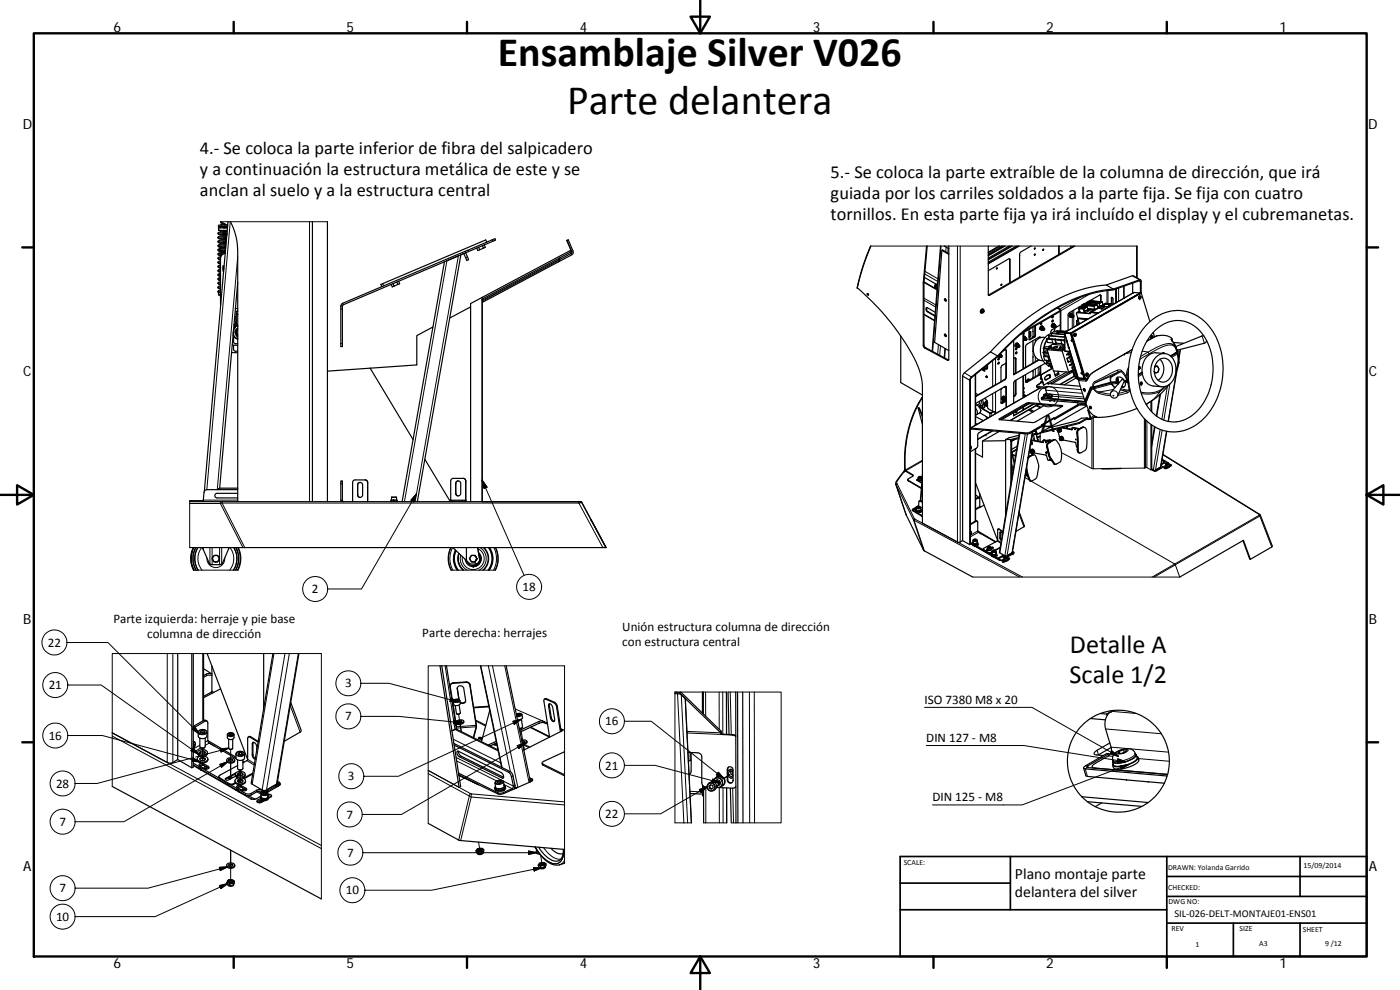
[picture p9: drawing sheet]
<svg xmlns="http://www.w3.org/2000/svg" width="420mm" height="297mm" viewBox="0 0 420 297" stroke-linecap="round" stroke-linejoin="round" font-family="sans-serif">
<defs><g id="words">
<g font-size="12.6">
<text x="149.4" y="19.9">Ensamblaje Silver V026</text>
<text x="170.2" y="34.2">Parte delantera</text>
</g>
<g font-size="7.9">
<text x="321.1" y="196">Detalle A</text>
<text x="321" y="204.9">Scale 1/2</text>
</g>
<text font-size="7.2" x="312.4" y="129.7">A</text>
<g font-size="5.5">
<text x="60" y="46.1">4.‐ Se coloca la parte inferior de fibra del salpicadero</text>
<text x="60" y="52.4">y a continuación la estructura metálica de este y se</text>
<text x="249.3" y="53.5">5.‐ Se coloca la parte extraíble de la columna de dirección, que irá</text>
<text x="60" y="58.7">anclan al suelo y a la estructura central</text>
<text x="249.3" y="59.8">guiada por los carriles soldados a la parte fija. Se fija con cuatro</text>
<text x="249.3" y="66.1">tornillos. En esta parte fija ya irá incluído el display y el cubremanetas.</text>
</g>
<g font-size="4.7">
<text x="304.6" y="263.9">Plano montaje parte</text>
<text x="304.6" y="269.3">delantera del silver</text>
</g>
<g font-size="4.2">
<text x="34" y="9.6">6</text>
<text x="104" y="9.6">5</text>
<text x="174" y="9.6">4</text>
<text x="244" y="9.6">3</text>
<text x="314" y="9.6">2</text>
<text x="384" y="9.6">1</text>
<text x="6.8" y="38.7">D</text>
<text x="410.6" y="38.7">D</text>
<text x="7" y="112.9">C</text>
<text x="410.8" y="112.9">C</text>
<text x="7" y="187.1">B</text>
<text x="410.8" y="187.1">B</text>
<text x="7" y="261.3">A</text>
<text x="410.8" y="261.3">A</text>
<text x="34" y="290.4">6</text>
<text x="104" y="290.4">5</text>
<text x="174" y="290.4">4</text>
<text x="244" y="290.4">3</text>
<text x="314" y="290.4">2</text>
<text x="384" y="290.4">1</text>
</g>
<g font-size="3.9">
<text x="93.6" y="178">2</text>
<text x="156.8" y="177.3">18</text>
<text x="34" y="186.8">Parte izquierda: herraje y pie base</text>
<text x="44.2" y="191.3">columna de dirección</text>
<text x="126.7" y="191">Parte derecha: herrajes</text>
<text x="186.8" y="189.4">Unión estructura columna de dirección</text>
<text x="14.4" y="194">22</text>
<text x="186.8" y="193.9">con estructura central</text>
<text x="14.6" y="206.8">21</text>
<text x="103.6" y="206.3">3</text>
<text x="277.5" y="211.1">ISO 7380 M8 x 20</text>
<text x="14.6" y="221.9">16</text>
<text x="103.6" y="216.2">7</text>
<text x="181.6" y="217.7">16</text>
<text x="278" y="222.6">DIN 127 ‐ M8</text>
<text x="181.6" y="230.9">21</text>
<text x="16.8" y="236.3">28</text>
<text x="104.4" y="234.1">3</text>
<text x="104" y="245.6">7</text>
<text x="181.6" y="245.4">22</text>
<text x="279.9" y="240.5">DIN 125 ‐ M8</text>
<text x="17.8" y="247.8">7</text>
<text x="104.2" y="257.1">7</text>
<text x="17.8" y="267.7">7</text>
<text x="103.8" y="268.4">10</text>
<text x="16.8" y="276.3">10</text>
</g>
<text font-size="3.1" x="352.5" y="275.2">SIL‐026‐DELT‐MONTAJE01‐ENS01</text>
<g font-size="2.4">
<text x="271.2" y="259.7">SCALE:</text>
<text x="350.6" y="260.9">DRAWN: Yolanda Garrido</text>
<text x="391.2" y="260.6">15/09/2014</text>
<text x="350.6" y="267">CHECKED:</text>
<text x="350.7" y="271.4">DWG NO:</text>
<text x="351.6" y="279.3">REV</text>
<text x="372" y="279.4">SIZE</text>
<text x="391" y="279.6">SHEET</text>
<text x="358.7" y="284.1">1</text>
<text x="377.9" y="283.8">A3</text>
<text x="397.7" y="283.8">9 /12</text>
</g>
</g></defs>
<g fill="none" stroke="#000" stroke-width=".3">
<path d="M65.5 70h.1M65.5 71.2v.1M65.5 76.2h.1M65.5 79.9l-.1 .1M65.5 78.7h-.1M65.5 77.5h-.1M65.5 73.7l-.1 .1M66.2 66.5h32.1M66.2 79.8l-.7 .1M66.2 78.5l-.7 .2M66.2 77.3l-.7 .2M66.5 67.6v.4"/>
<path d="M67 70.1h1.1M67.6 76l-2.1 .2M67.7 75.3l-.7 .2M67.7 70.3v.3M67.7 71.3v.2M67.7 71.8v.1M67.7 72.7v.5M67.7 73.8v.5M67.7 75h.1M67.7 74.7l-2.3 .3M67.7 74.4h-.1M67.8 73.4l-2.3 .3"/>
<path d="M67.9 72.5l-.9 .2M67.9 72.2l-2.5 .3M68 71.6l-1 .2M68 70.9l-2.5 .3M68.1 69.7l-2.6 .3M69.1 66.5l-7 80.4M71.3 77l-6.1 69.9M92.9 66.5v84M134.1 78.2l-12.7 72.3M137.6 76.8l-13 73.7M138.8 75.8l.1 .4M140.3 77.1l-.6 .2"/>
<path d="M140.4 75.1l.2 .4M147.7 71.9l.2 .5M167.7 77.9v.2l-23 12.3M167.7 77.9l-23 12.2M167.8 77.5l-.1 .4M167.9 77.7l-.2 .2M167.9 78.1h-.2v.4M171.6 75.5h.1M261.2 73.8h80.1M282.4 73.8l-2.5 31.7M283.9 74.1l-.1 1.4M284.6 74.5l-.2 1.4"/>
<path d="M287.3 73.8v88.8M288.2 73.8v88.8M303 77.9h.1M341.1 73.8v9.5M65.4 85h.1M65.5 87.4h.1M65.5 86.2h.1M65.5 81.2h.1M65.5 82.4l-.1 .1M66.2 87.3l-.7 .1M66.2 86l-.7 .2M66.2 84.8l-.7 .1"/>
<path d="M66.2 83.5l-.8 .2M66.2 82.3l-.7 .1M66.2 81l-.7 .2M67.2 81h-.3M70.5 95l.4 1.3M70.5 97.2l.2 .8M71.3 99.1l-.3 .5 .3 .8M102.3 92.7h.5M102.9 91l.1 .4M114.8 85.1l.4 .7M277.3 89.5l3.6 2M277.3 94.3l3.2 1.8"/>
<path d="M277.3 90.1l3.5 2M277.5 82.2l3.9 2.3M277.6 81.4l3.9 2.3M278.1 92.9h-.2M278.1 92.4l-.2 .1M278.5 93.5h-.2M280.6 85.6l.2 .3h.5M281.4 85.3a.36 .36 0 0 0-.5 0 .36 .36 0 0 0-.2 .4l.6 .1M295.2 93a.6 .6 0 0 0-.6 .9M296.7 88.5l.3 .1M307 99.9v10.8M309.1 99.5l.2 .1"/>
<path d="M310.5 97.8l.3 .2M313.1 98.4l-.2 .1v.4M316.4 98.6v.9M316.6 97.6l-.3 .1v.4M318.2 93.1l.1 .3M319.6 100l-.1 .1M319.6 99.7h.1M321.2 99.9v.2M321.8 93.3v.9M321.8 95.2v3.2M321.9 94.5l-.3 .2v.4M322.3 93v1.8"/>
<path d="M322.3 95v3.2M323.4 93.7l-.1 .1M323.5 95.6l2.8 .3M323.5 95.5l2.9 .3M323.5 97.4h.1M323.5 96.1v.1M323.5 97.3l.1 .1M323.6 95.9l-.4 .4M324.1 92.4h.1M324.2 92.4h.1M324.3 89.2l-6.2 3.7M324.4 92.2l-.3 .1"/>
<path d="M324.5 92.2l-.3 .2M324.5 92.2h.1M324.7 92.4l-.1 .1M324.7 92.5h.1M324.8 92l-.3 .1M324.9 92l-.8 .3M324.9 92l-.3 .1M324.9 92h.1M324.9 92.2l-.3 .2M325 92.2l-.3 .2M325 92.2l.6-.4-.7 .4M325 92.2h.1"/>
<path d="M325 92.2v.1M325.1 91.8l-.3 .1M325.2 91.8l-.3 .1M325.2 92l-.3 .2M325.2 91.8l-.2 .1M325.3 92.1l-.3 .1M325.4 92.5h.1M325.4 92l-.1 .1M325.4 92.1h-.1M325.7 91.8l-.3 .2M325.7 91.9l-.3 .1M325.7 92.3h.1"/>
<path d="M325.7 91v.1M326.1 92.1h.1M326.5 92.8l2.1 .2M326.6 93.4l-1 .5M326.9 88.3l-8.6 4.9M327.2 90.1v.1M329.4 92.1h.5M330.3 88.7l.1 .1M330.5 92.6v.1M331.6 92h.1M331.7 92h.1M332.2 87.2v3.8"/>
<path d="M332.5 87.1v4M332.8 92.1h.1M333.7 89.3l-.2 .1M335.1 86.7v4M335.7 86.4v4M337.2 85.9v3.6M339.8 82.7l2.2 1.3M340.1 87.9l-20.4 11.8M342 88h.1M102.3 103.1h.5M277.3 103.5l-.2 .2M277.7 104.3l-.2 .1"/>
<path d="M281.6 103.4l-.2 2.9M282.2 103.7l-.2 2.9M283.6 104.5l-.3 2.8M284.5 107.9l-.2 .2M289.4 111.9l2.1 1.2M292.7 112.4v15.2M295.9 110.6l-.3 .1M296.1 112.8l-.1 .1M296.2 113.2h.1M296.4 110.3l-.7 .2M296.4 109.6l-.4 .1M297.9 108.2v7.7"/>
<path d="M297.9 118.1l.1 5.4M298.8 115.4l-.2 .1M298.8 107.5v7.9M298.8 117.6v5.8M300.4 106.6l-.4 .2 .1 .3M300.4 114.5l-1.6 .9M301.5 113.9h.1M301.7 119.4l-.4 .3 .1 .3M301.8 104.9l.1 4M301.9 116.1l.1 .1M301.9 113.1l.1 .1M301.9 105.1l.1 .1"/>
<path d="M304.3 118.8l.2 .1M304.7 118l.2 .2M304.7 107.6l.2 .1M305.7 103.5l-.3 .2v.3M307 110.7l-2.1 1.2M307 112.9v6.5M307.1 110.6l-.1 .1M307.8 101.5h-.2l-.1 .5M308 114.6l.2 .1M308.9 101.8l.2 .2M308.9 101l.2 .1M309.1 100.6l.2 .2"/>
<path d="M310.3 101l.2 .1M310.5 100.6l.3 .1M310.7 101.8v.8M310.7 107.1v1.4M310.7 110.7v2.3M311.3 116l.1 .3M311.6 101.3v.3M311.6 107.9v.1M311.6 110.2v2.3M311.7 112.4l.2 .2M312.1 111.7l.2 .1M312.1 101.3h.1"/>
<path d="M312.2 116.4l-20.9 12 .1 .3M312.3 112.7h.1M312.4 112.4l.1 .1M312.6 119.3l.2 .1M312.8 119.4v.5M313.2 119.4h.1M313.4 118.4v.2M313.9 117.1l11 .9M314 118.7h.3M314.2 118.2l1 .1M314.2 116l10.3 .9M314.5 118.5l.7-.2-.5 .3z"/>
<path d="M314.8 104.1l.1 .4M314.9 115.2h-.4M315.3 118.3l9.9 .8M315.5 114.9v.3M315.6 110.2l.2 .1M315.6 118.5l-.7 .5-.6-.1M315.6 104.6l.1 .1M315.8 118.9l9.6 .8M318.3 104.8v.1M319.6 100.1l4 13.2M319.6 105.3l1.5 .1M320.2 102.4l.5 1.9"/>
<path d="M321.2 100.1l4.1 13.4M321.2 100.1h.1M322.4 112.8l-4.4 2.6M322.5 112.8h.2M322.7 113l-.3-.1-4.2 2.5M322.9 113.4l.4 .1M323.7 114.2l2.2 .1M323.8 113.8l2.2 .2M325.2 116.6l.4 .2v.4M326 114l.2 .2M326 114l-.1 .3M326.2 114.2l-.3 .1"/>
<path d="M326.2 113.9l-.2 .1M326.2 119.5h.1M326.2 119.5l-.2 .6M327.5 116.2l-.3 .1M327.5 116.6l.1 .2-1.8 4.2M327.6 116.2l.3 .1-.1 .4M327.6 116.2l-1.4 3.3M327.7 116.1l-.1 .1M327.8 116.7l-.2 .1M327.9 116.3h-.1M327.9 116.3h.1M327.9 116.3h.3"/>
<path d="M328.2 116.7l1.2 1.2 .5 .1 .1-.4M328.2 116.7h-.4M328.3 116.1l-.1 .2M328.3 116.3l-.1 .4M328.3 116.3h.1M328.3 116.3h-.4M328.4 116.3v.3M328.4 116.6a2 2 0 0 0 1.6 1M328.4 116.6l-.2 .1M328.6 114.5l.4 .2M328.6 114.5a1.79 1.79 0 0 0-.7 1.8M328.6 116v.2l-.4 .1"/>
<path d="M329 114.7a1.06 1.06 0 0 0-.8 1.4M329.9 118l3.4 .7M330 117.6l3.2 .6M333.3 114.7l-.1-1 .2-.8-4.4 1.8M333.5 117.6a1.16 1.16 0 0 1 1.4-.2 1.16 1.16 0 0 1 .5 1.4M333.7 113.1l-.3-.2 2.2-1.2-6.6 3M333.7 113.1l-.4 .4 .1 1.2M333.7 114.8l-5.3 1.5M333.7 114.8h.1M333.7 114.7v.1M333.7 115.2l1 1M333.7 115.2l-5.3 1.4"/>
<path d="M333.8 114.7l-.1 .1 1.6-.1-1.5 .1M333.8 114.8l-.2 .1a1.38 1.38 0 0 0 .8 1.3l.2 .2M333.8 114.8l-.1 .4M334.1 116.9l-4.1 .7M335.2 115.1l-1.5 .1M335.3 111.1l.7-.1 .5 .2M335.3 111.1l-6.7 3.4M335.3 111.1a.49 .49 0 0 0 .3 .5 .49 .49 0 0 0 .6-.1h.2M335.4 114.3h-.2M336.2 117l1.9 .3 .7-.2M336.4 111.5l-2.7 1.6M336.4 116.6l2.4 .5"/>
<path d="M336.4 111.5l1.1 1.2 .7 1.5M336.5 111.2l-.1 .3M337.5 106.2h.1M337.5 106.2l-8.2 4.8a5.3 5.3 0 0 0-3.1 3.2M338.2 114.3l-.4 .1M338.3 117.9l-.2-.6-2.3 .7M338.3 117.9l-2.8 .7M338.3 114.2l-.1 .1M338.4 114.7l.4 2.4M338.4 114.7l-.7 .1M338.5 114.3l-.7 .1M338.5 114.3l-.1 .4"/>
<path d="M338.5 114.3l.2 .4M338.5 114.3h.1M338.5 114.3l.2 .4h-.3M338.6 111.2l-.2 1.2 .3 1.2M338.7 114.7l.1 .5M338.7 114.7l.1 .3M338.7 114.2l-.5 .1M338.7 114.2h.1M338.7 114.2l-.2 .1M338.7 110.2l-.5 1.2-.1 .8 .3 1.9-.7-1.5-1.2-1.4M338.8 117.1l.2 .1M338.8 114.7h-.1"/>
<path d="M339 117.2l-.7 .7M339.1 116.6l-.1 .6M339.5 105.8l-2 .4M339.8 104.9l-2.3 1.3M341.7 110.6l.2 .1M341.9 110h-.2M342.5 118a8.3 8.3 0 0 0 5.7-.6l-1.8 2.2-1.8 1.3M342.5 114.7a.38 .38 0 0 0-.3 .3 .38 .38 0 0 0 .2 .4M342.8 105.4l1.7 .3-2.2 1.3M342.8 111.9l-1.2 .6M342.8 112.3l-1.2 .7M344.9 106.2l-2.8 1.6"/>
<path d="M347.3 100.8l-3.1 1.6M348.2 117.1a8.4 8.4 0 0 1-5.8 .5M348.3 118.2l-1.1 6.7M349.2 106l.2 .1M349.2 105.8l-.3 .2M350 115.9l-1.8 1.5v-.3l1.3-1.1M350.3 116.1l-1.6 9.7M351.1 115.2l-1.8 10.8M351.6 101.5l-.1 .3M351.7 102.2l-.2-.4 .3 .6M351.9 102.4l.7 1 .7 2.1M352.6 106l.2 .1"/>
<path d="M352.8 106.1l-1.4 .8 1.6-1 .3 .3-1.6 1M352.9 105.9h.2M352.9 105.9l-.1 .2M352.9 105.9h-.1M353 111.5l-2.4 14.9M353.1 105.9l.4 .2M353.1 105.9l.4 .2-.2 .1 .2 2.1-.6 2.6M353.1 105.9h-.1M353.1 105.9h.1M353.2 105.9h-.1M353.3 105.5a2.55 2.55 0 0 0-3.6-2.2l-1.9 .6-3.3 1.8 .4 .5a14 14 0 0 1 6.5-2.7l1.1 .5 .7 1.7M353.5 106.1l.2 2.9"/>
<path d="M353.5 106.1h.1M353.5 106.1l.2 2.4-.8 2.9M353.8 108.8v.1M354.2 104.9l-.5 2.6M360.7 100.8l.7 2.2M276.8 138.1l-5.3 2.9M276.8 138.3l-5 3.1M291.2 133.9h.2M291.2 134a.45 .45 0 0 1 .3 .4 .45 .45 0 0 1-.3 .5M291.5 128.7l-.2 .2M292.7 134.7v21.7M294.2 121.6l-.1 .2"/>
<path d="M295.6 120.9l.4 .2 .1 .5M297.1 123.9l-.1 1.2M297.4 123.9l.1 1M297.7 129.3l-4.3 2.4M300 125.6l.1 .3M300.6 120.9l.2 .1M301.9 120.3v2M303.6 135.9l.8 3.2M303.6 139.1l.5 1.9M305.1 134.9l-1.5 .9M306.1 130l-6 35.9M307 122.2v.9"/>
<path d="M307 123.1l-2.8 1.5M307.1 122.9l-.1 .2M307.7 130.2l-6.1 36.6M307.9 121l.1 .3M308.3 129.9l-6.1 36.9M308.7 136.8h.1M308.7 137.1h-.1M308.8 120.8v.3M308.9 136.9l-.2 .2M309 122.9l.1 .3M309.1 129.7l.1 .3M309.4 135.4l.3 .1v.4"/>
<path d="M309.7 136.5h.2M309.8 129.6l-6.1 36.3M309.8 130.6l.4 1.5M310.2 130.5l.4 1.7M310.9 129.8h.2M310.9 130.3l.6 2.1M311.5 121.3l-8.4 4.9M311.6 131l-.3 .4 .9-.3M313 132.7v.1M313.4 132l-.3 .2M313.9 132.5l.1 .3M314.1 135.6l.2 .2"/>
<path d="M314.1 134.2h.3M314.4 132.1l.2 .1M314.5 132.9h.3M314.7 136.6l.3 .1M314.9 132l.9 .2M314.9 137.2h.3M314.9 132.3l-.2 .2M315.1 132.5l-.2 .2M315.2 137.7l.2 .3M316.2 139.1h.3M316.4 132h-.2M317.4 129l.4 .2-.1 .3"/>
<path d="M318.1 131.5l.3 .2v.3M318.6 135.8l9.1 4.8M318.8 121.7v.2M318.9 128.3h.1M319.3 128.2v.1M320.1 128l.1 .5M321.8 128.9h-.1M322 128.2l-.2 .2M323.2 129.9h.2M323.3 134.9h.3M323.4 121.4l.1 .3M323.5 135.4h.1"/>
<path d="M323.5 135.4l.3 .4M323.6 128.5l-.2 .2M323.6 128.8h.3M323.8 128.8l-.2 .1M324.3 121.2v.3M324.6 128.3h.2M327.1 121.9l.4 .3v.4M327.1 125.5h.1M327.2 121.9h-.1M327.7 125.5v15.1M328.1 125.3v15.4M328.3 124.7l-.9 .6"/>
<path d="M329.2 125.2h-.1M343.4 125.6v14.8M343.6 125.8v14.6M343.8 125.9v14.4M344.2 121.2v.5M344.2 126.3v14M346.6 128.1l-1 6M348.2 128.8l-2.1 12.2M348.4 139.7l.8 .4M348.8 129.1l-2 11.9M349 136.4l28.9 17.9M349.2 138.9v.2"/>
<path d="M349.9 139.3a.58 .58 0 0 0 1 0M350.1 129.4l-1.8 10.8M350.1 139.1a.38 .38 0 0 1 .4-.1 .38 .38 0 0 1 .2 .4 .4 .4 0 0 1-.4 .1 .4 .4 0 0 1-.2-.4zM350.5 138.8v.2M56.9 150.2v14.1M61 150.1h10.3M66.3 150.5l-.2 .6 6.8 13.2M66.6 150.9h107.1M66.6 150.5v.4M66.6 150.9l-9.7 .2M66.6 150.9l6.9 13.4M102.3 145.2h.5"/>
<path d="M102.3 150.1h.5M107.3 148.5h.1M107.3 145.5h.1M110.3 144.8h.1M117.5 149.2h1.5M118.1 150.1h.1M125 148.2l-16.5 28.5h-10.2a3.8 3.8 0 0 0-5.5-3.2 3.8 3.8 0 0 0-.3 6.4 3.8 3.8 0 0 0 5.8-2.7v-.5M125 148.2l-.8 2.4-.9-.5zM135.3 150.1h4.5M135.7 150.3v.2M136.8 148.1h.1M136.8 145h.1"/>
<path d="M138.7 150.3v.2M139.5 150.3v.2M139.8 144.3h.1M139.8 150.1h.1M139.8 150.3v.2M144.7 144l12.6 28.7M144.7 144l1.5 2.2-.9 .3zM144.7 150.5h29M173.7 150.5v.4M173.7 150.5h.5M173.7 150.9l7.2 13.4M174.6 150.7l-.9 .2"/>
<path d="M268.8 145.3l5.3 10.7M269.2 145.1l-.3 .3 3.1 9.1M271.4 141.3l.2-.1zM271.5 141.2h.1M271.6 141.2l-2.4 3.2-.1 .5 5.4 10.8M272.6 144.1v.2M273.9 142.4v.2M273.9 152.8v.2M274.1 156l.2 .1M274.1 156l3.1 9.1M274.3 153.3v.2M274.3 156.1l3.1 9.2"/>
<path d="M274.3 156.1l31.7 17M274.4 155.6l-.3 .4M274.5 155.7l32.4 17.4M274.5 155.7l-.2 .4M274.9 152.3a.73 .73 0 0 0 1.3 0M275.1 152.1a.49 .49 0 0 1 .6-.2 .49 .49 0 0 1 .3 .6 .54 .54 0 0 1-.6 .1 .54 .54 0 0 1-.3-.5zM275.6 143.3a.57 .57 0 0 0 1 0M275.7 151.8l1.1 .6M275.7 143.1a.38 .38 0 0 1 .5-.2 .38 .38 0 0 1 .2 .5 .39 .39 0 0 1-.5 .1 .39 .39 0 0 1-.2-.4zM276.2 152.6l.6 .4M276.4 153.3v.3M276.4 150.2l-.2 .2"/>
<path d="M276.8 144.3l-.5 5.9M291.2 159.5h.2M291.2 159.6a.47 .47 0 0 1 .4 .4 .47 .47 0 0 1-.4 .5M292.8 156.3l.2 .1M293.2 149.4v.2M293.4 159.3l-2.2 1.3M293.7 159.7l-2.5 1.4M293.9 152.1l.2 .1M294 151.9l.3 .2M299.8 158.7v.1M300.2 159.8h-.1M303.6 140.5l.2 .6"/>
<path d="M303.9 141.1l.1 .1M305.8 154.1l1.5 4M307.6 143.3l1.3 .7M307.7 142.6l.7 .1M307.9 141.4l.2 .8M309 144.2h.1M309.1 144.2h.2M309.5 144.4l43 24.8M327.7 140.6l.4 .1M330.6 140.6l-2.5 .1M343.4 140.4l-7 .1M343.6 140.4h-.2"/>
<path d="M343.8 140.3l-.2 .1M343.8 140.3h.4M344.2 140.3l1.4 .6M346 141v.2M346.9 141l.1 .3M348.2 140.2l.1 .4M349.5 140.2v.3M349.7 140.4l.3 .2M378 154.3l-.1 .3M378.3 154.6l-31.9 18.5M58.1 171.1h13.3M58.2 164.3a7.4 7.4 0 0 0 .1 6.8"/>
<path d="M58.7 164.3a7 7 0 0 0 .1 6.8M59.4 164.3a6.4 6.4 0 0 0 .1 6.8M60.5 164.3a5.5 5.5 0 0 0 .1 6.8M61 164.3v.6M62.1 167.4a2.68 2.68 0 0 0 2.7 2.9 2.68 2.68 0 0 0 2.6-2.9M63 164.3v4.9M63.7 164.3v5.1M65.9 164.3v5.1M66.5 164.3v4.9M68.5 164.3v.6M69.1 164.3a5.5 5.5 0 0 1-.2 6.8M70.1 164.3a6.3 6.3 0 0 1-.1 6.8"/>
<path d="M70.8 164.3a7 7 0 0 1-.1 6.8M71.3 164.3a7.3 7.3 0 0 1-.1 6.8M135.4 171.1h8.4M135.4 164.3a7.4 7.4 0 0 0 .1 6.8M135.8 164.3a7 7 0 0 0 .1 6.8M136.9 165.2a5.7 5.7 0 0 0 .7 5.9M137.7 166a4.7 4.7 0 0 0 1.2 5.1M137.8 166.1a4.5 4.5 0 0 0 1.3 5M138.3 166.5a3.8 3.8 0 0 0 1.9 4.6M143.4 164.6a3.3 3.3 0 0 1 1.7 4.1 3.3 3.3 0 0 1-3.9 2.1 3.3 3.3 0 0 1-2.4-3.8M143.6 165.8a2.41 2.41 0 0 1 .7 2.7 2.41 2.41 0 0 1-2.3 1.5M143.8 171.1h4.9"/>
<path d="M143.9 167.7h.1M144.1 164.3a3.9 3.9 0 0 1-.3 6.8M145.3 164.3a4.7 4.7 0 0 1-.2 6.8M146.6 164.3a5.6 5.6 0 0 1-.2 6.8M146.8 164.3a5.8 5.8 0 0 1-.1 6.8M148.2 164.3a7.2 7.2 0 0 1-.1 6.8M148.7 164.3a7.5 7.5 0 0 1-.1 6.8M292 162.2l.5 .3h.6l.2-.3M292 163.4l.4 .2M292.1 161.9a.49 .49 0 0 1 .7-.2 .49 .49 0 0 1 .2 .6 .54 .54 0 0 1-.5 .1 .54 .54 0 0 1-.4-.5zM293.5 163.2v.3M295.2 164.9v.1"/>
<path d="M296.1 165v.1M296.4 164.3a.58 .58 0 0 0 1 0M296.5 164.1a.37 .37 0 0 1 .5-.2 .37 .37 0 0 1 .2 .5 .39 .39 0 0 1-.5 .1 .39 .39 0 0 1-.2-.4zM296.6 165.8v.1M297.3 165.8v.1M297.6 164.2v.1M297.6 165.4a.73 .73 0 0 0 1.3 0M297.7 166.7l.4 .2M297.8 165.2a.55 .55 0 0 1 .6-.2 .55 .55 0 0 1 .4 .5l-.1 .1a.56 .56 0 0 1-.9-.4zM299.1 167.3v.2M299.2 166.5v.2M299.3 162.3l1.1 .7"/>
<path d="M299.4 162.1l1 .7M299.9 167.3v.2M300.2 161.4l-.1 .1M300.8 166.8v.2l.6 .4M300.9 168.3v.2M301.4 167.3a.6 .6 0 0 0 1 0M301.6 166.7v.3M301.6 167.1a.37 .37 0 0 1 .4-.1 .37 .37 0 0 1 .2 .4 .38 .38 0 0 1-.4 .1 .38 .38 0 0 1-.2-.4zM302.3 166.7v.2M302.3 166.9l.2 .1M303.6 165.9l.2 .4M304 166.2h-.1"/>
<path d="M304.1 165.6l-.1 .3M352.5 169.2l-6.7 3.9M352.5 169.2l1.6 3.9h-62.2M381.7 164.1l-3.8-9.5-25.4 14.6M20.1 192.8a3.8 3.8 0 0 1-5.4 3.4 3.8 3.8 0 0 1-.6-6.4 3.8 3.8 0 0 1 6 2.5v.5h12.3l27.5 27.4M50.2 196.1v32.7M51.9 196.1v32.7M60.8 196.1v20.2M82.2 196.1h14.2v73.6M82.2 196.1h-48.5v23.8M82.2 196.1l-6.5 39.2M85.5 196.1l-6.9 41.4"/>
<path d="M86.8 196.1l-6.8 40.9M89.5 196.1l-6.6 39.2M133.6 199.8l3 19.1 12.9 6.4M144.3 199.8l6.4 30.5M146.5 199.8h-18v31.4M146.5 199.8h22.9v33M146.5 199.8l6.7 31.7M147.8 199.8l7.6 36.4M151.5 199.8l7.3 35M20.3 205.5a3.8 3.8 0 0 1-5.5 3.3 3.8 3.8 0 0 1-.3-6.5 3.8 3.8 0 0 1 5.8 2.8v.4h10.1l29.3 20.8M33.7 219.9v16.1M33.7 219.9l62.7 33.8"/>
<path d="M58.5 218.1l1.4 2.1-2.1-1.4zM59.5 219.7a1.53 1.53 0 0 0 2.6 0M59.7 219.4a1.32 1.32 0 0 1 2.2 .2 1.29 1.29 0 0 1-2.2-.1zM61.1 216.2l.4 .2M62 202.2v.5M63.4 207.7l.3 .3M63.6 207.4l.6 .3M87.1 211.7l3 8M108.3 205a3.7 3.7 0 0 1-5.4 3.5 3.7 3.7 0 0 1-.6-6.4 3.7 3.7 0 0 1 6 2.5v.4h8.5l20.8 5.6M108.3 214.9a3.7 3.7 0 0 1-5.4 3.5 3.7 3.7 0 0 1-.6-6.4 3.7 3.7 0 0 1 6 2.5v.4h11.4l19 2M135.3 209.5l2.3 1.1-2.6-.2zM136 204.9v.1"/>
<path d="M136.1 213l.1 .1M136.2 216.2l2.5 .7-2.6 .2zM136.3 210l.4-.1a.67 .67 0 0 1 1.1 .3l-.5 .3a.65 .65 0 0 1-.7 .2 .65 .65 0 0 1-.4-.6zM137.3 206.6l-.1 .1M137.6 214.3l.4 2.4M138 210.1a1.34 1.34 0 0 1-2 .4M138.1 217.4l.3 2.1M139.9 204.6v.1M141.1 205.4l-.1 .2M142.7 216l3.1 1.6M142.8 216.3l2.9 1.5M142.9 217.5l-5.9 .6"/>
<path d="M143 218.3l-.1-.2-5.9 .4M146.3 211.9v.2M153.9 216.4l2.5-.6-2.1 1.5zM154.6 212.7l8.2 3.6M154.9 214.3l.4-.2a.76 .76 0 0 1 1.2 .4l-.8 .4-.6-.1M156.3 218.6l.7 4.3v-.2M156.4 215.8l-36.8 17.1h-10.4a3.7 3.7 0 0 0-5.4-3.5 3.7 3.7 0 0 0-.6 6.4 3.7 3.7 0 0 0 5.9-2.4l.1-.5M156.7 214.4l-.5 .5-1.1 .1M161.8 216.5v.5M162.8 216.3h.1M163.4 216.6l.1 .3M164 209.6l-.3 .1"/>
<path d="M164.9 211.7l-.3 .1M165.4 215.2l-.2 .1M166.5 210.7l-.2 .2M167.2 211.9l-.2 .1M168.6 218.8l.1 .4M168.9 218.9l.5 .3M187.4 216.4a3.7 3.7 0 0 1-5.4 3.5 3.7 3.7 0 0 1-.6-6.4 3.7 3.7 0 0 1 6 2.4v.5h8l21.8 17.2M203.3 208.2l1.9 38.7M204 207.6v.4M204.5 208.4l1.9 38.5M205.6 209.6l1.9 37.3M206.2 219.9l10.2 .5"/>
<path d="M211.8 207.6v7.3M215.8 207.6v11.2M216.4 219.3l-.1 .6-10.1-.4M216.9 207.6v12.7M218.5 207.6h15.9v39.3h-14.9M219.1 207.6l.4 12.8M224.9 207.6l.1 39.3M226.4 207.6l.1 39.3M277.5 212.2h32.2l26 14.8M331.8 218.7l16.7 1.5M333.5 213.4l7.5 .7M20.3 220.7a3.8 3.8 0 0 1-5.5 3.2 3.8 3.8 0 0 1-.3-6.4 3.8 3.8 0 0 1 5.8 2.7v.5h10.4l29.6 7.9"/>
<path d="M33.7 220.9l62.7 33.7M57.9 224.5l1.8 1.8-2.4-1zM58 227.5l2.3 1.1-2.6-.2zM58 222.5h.3M58 222.7a.77 .77 0 0 1 .7 .6 .77 .77 0 0 1-.4 .9l-.3 .3M58.1 227.3l-29 7.8h-6.6M59.6 230.3h.1M59.6 230.3l.7 .5M60 223.6l-2 1.1M60.3 224.4l-2.3 1.3M60.8 226.3v-1.8v1.8M60.8 224.5v1.8"/>
<path d="M60.8 227v1.2M60.8 228.9v.7M60.8 225.9v-1.4v1.8M60.8 228.9v.3M61.1 229.6l-.8-.2-.5 .3M61.1 229.2v.4M61.1 229.6l.1 .1M61.4 229.8h.1M61.4 229.8l.6 .3M62 230.1h.1M62.4 222.2l-.8 .5M62.5 230v.5"/>
<path d="M62.8 222.9l-1.2 .7M65.9 233.4v.2M66 229.4l2.4-.9-1.9 1.7zM66.1 224.7l2.5-.2-2.3 1.1zM67.8 233.5v.2M68.2 220.4a1.14 1.14 0 0 0 2 0M68.4 228.5l-31.2 18h-14.7a3.8 3.8 0 0 0-5.5-3.2 3.8 3.8 0 0 0-.3 6.4 3.8 3.8 0 0 0 5.8-2.7v-.5M68.5 220.1a1 1 0 0 1 1.6 .4 .99 .99 0 0 1-1.7-.3zM68.6 224.5l-9.9 2.6M68.7 235.1v.2M69.2 224.9v3.5M69.2 229v4.7"/>
<path d="M70.1 235.1v.3M70.7 231.9v.1M70.8 226.2a1.51 1.51 0 0 0 2.6 0M70.9 236.9h.1M70.9 236.9l.7 .4M71.1 225.7a1.32 1.32 0 0 1 2.1 .5 1.3 1.3 0 0 1-2.2-.2zM72.1 232.8v-1.7v1.7M72.1 231.1v1.7M72.1 233.5v1.2M72.1 235.5v.6M72.1 232.5v-1.4v1.7M72.4 235.7v.4"/>
<path d="M72.4 236.1l-.6-.1-.7 .2M72.4 236.1l.2 .2M72.8 236.4l.5 .2M73.3 236.6h.1M73.7 238.1v.4M73.8 236.5v.5M74.1 228.2l2.2 1.4M74.3 227.8l2.1 1.3M75.2 221l-.2 .1M75.4 238.1v.4M75.9 226.4l-.2 .1M75.9 223.1l-.2 .1"/>
<path d="M77.1 237.1v.5l1.3 .7M78.4 238.1a1.16 1.16 0 0 0 2 0M78.6 237.8a.99 .99 0 0 1 1.6 .4 .97 .97 0 0 1-.9 .4 .97 .97 0 0 1-.8-.7zM80.1 236.9v.5M80.2 237.4l.3 .2M82.7 235.5v.4l.3 .2M83.5 235.9h-.1M83.8 234.7v.5l-.3 .2M128.5 231.2v15.9M128.5 232.1l12.9 7 28 2.4M128.5 231.2l9.3 5 .4-.2M128.5 231.2l12.8 6.9-.4 .6-3.2 13.4"/>
<path d="M136 221.8l14.3 7.1M136.9 227.3l13.7 6.8M137 228.3l12.1 6M138.3 226.8l-.5 .2M141.3 238.1l.3 .1-.2 .9-3.2 13.1M141.6 238.2l27.8 2.4M144.3 221.3v.1M148.8 234.5l.6-.3a.94 .94 0 0 1 1.5 .4l-.9 .5a.86 .86 0 0 1-1.3-.5zM149.5 237.9v.4M151 234.3l3.1 1.6M151.1 234.6a1.7 1.7 0 0 1-2.5 .4M151.1 233.3l-.4 .2"/>
<path d="M151.1 237.8l.1 .3M151.3 235.4l2.4 1.2v.4M151.4 237h.1M153.1 231.5l-.5 .2M154 232.8l-.5 .2M155.2 223.7l2.4-.8-1.9 1.7zM156.9 223.4l1.8 .9M157.1 223.4l.2 1.6M157.4 223.3l1.6 .9M157.6 222.9l-37.1 21.5h-11.8a3.8 3.8 0 0 0-5.6-3.2 3.8 3.8 0 0 0-.2 6.4 3.8 3.8 0 0 0 5.8-2.7v-.5M159.2 234h-.1M159.6 233.7l.1 .5"/>
<path d="M162.8 229.3l.2 .3M162.9 229.3l.1 .3M163 229.6l6.4 3.2M169.4 232.8v26.2M187.4 229.6a3.7 3.7 0 0 1-5.4 3.5 3.7 3.7 0 0 1-.6-6.4 3.7 3.7 0 0 1 6 2.5v.4h9.2l19.6 5.3M207 237.4l3.9 .2M209.9 236.9l2.4-.8-1.9 1.7zM210.9 238.5h.2M211.8 236.1v10.8M212.3 236.1l-14 8.1h-10.9a3.7 3.7 0 0 0-5.4-3.5 3.7 3.7 0 0 0-.6 6.4 3.7 3.7 0 0 0 6-2.5v-.4M212.7 235a1.3 1.3 0 0 1 1.8 .4 1.3 1.3 0 0 1-.4 1.8M213.9 233.7l2.3 1.2-2.6-.2z"/>
<path d="M215.6 231.7l1.6 1.9-2.2-1.1zM215.9 236.3v10.6M216 234.4h.1M216 234.4l-.6 .4M216.6 234h.1M217 236.4v10.5M218 220.3v-12.7h-15.4v39.3h2.6M218 236.4l.1 10.5M218.4 234l-.1 .1M218.4 230.8l-.1 .1M219.1 232.4l-1.8 1.2 1.8-1.2M219.8 231.5v1"/>
<path d="M219.9 236.5l.2 10.4M220 220.4l-.1 .1M278 223.7h29.3l30.6 4.9M325.8 229.8h.6l.2 .5M326.4 230.3l-.7 .4 .7 2.3M328.5 230.4v.1M329.3 225.1l.4 1.4M332.6 226.8l1.4 .1M333.4 224.2l5.1 .4M333.7 225.3l2 1.7-2.4-.8zM335.3 225.6l1.5-.7a1.49 1.49 0 0 1 1.8 .2 3.3 3.3 0 0 1-3.5 .9zM335.5 227.7l2.4 .9-2.6 .1z"/>
<path d="M336.2 229.8l2.5-.4-2.2 1.4zM338.7 229.4l-31.9 12.1h-26.9M339 224.7l11.7 1M340.7 226a3.8 3.8 0 0 1-3.1 2l-1.3 .4a2.42 2.42 0 0 1-2.3-.4M341.7 227.6l9.2 .8M69.2 255.1v4.8M77.3 240.1v.5M108.9 255.8a3.7 3.7 0 0 1-5.5 3.3 3.7 3.7 0 0 1-.3-6.4 3.7 3.7 0 0 1 5.8 2.7v.4h52.2M143.6 252.7l.4 2.5M158.6 255.3l2.5 .5-2.5 .5zM162.3 256.6l.4 2.9M163.1 254.3a6.2 6.2 0 0 0 5.2 3.5"/>
<path d="M169.2 254.8a3.7 3.7 0 0 1-2.1 4.3 5.8 5.8 0 0 1-4.9-2.8l-1.6-2.2a8.9 8.9 0 0 0 5.8 5.1 2.82 2.82 0 0 0 2.8-3.2v-1.2M169.4 258.1l-.6 .9-1 .5M205.2 246.9h2.3M211.2 246.9h.6M211.8 246.9h6.3M65.8 260.2l2.6-.1-2.3 1.1zM65.9 265.7l2.4-.6-2 1.5zM68.3 265.1l-21.7 9.9h-24.1a3.8 3.8 0 0 0-5.5-3.2 3.8 3.8 0 0 0-.3 6.4 3.8 3.8 0 0 0 5.8-2.7v-.5M68.4 260.1l-24 6.4h-21.9a3.8 3.8 0 0 0-5.5-3.2 3.8 3.8 0 0 0-.3 6.4 3.8 3.8 0 0 0 5.8-2.7v-.5M69.2 260.5v4.3M160.1 260.3h2.6l-2.4 1zM162.7 260.3l-33.1 6.8h-20.1a3.8 3.8 0 0 0-5.5-3.2 3.8 3.8 0 0 0-.3 6.4 3.8 3.8 0 0 0 5.8-2.7v-.5"/>
<circle cx="295.1" cy="93.6" r=".21"/>
<circle cx="314.6" cy="119" r="3.1"/>
<circle cx="325.3" cy="117" r=".16"/>
<circle cx="334.1" cy="118.7" r=".14"/>
<circle cx="342" cy="110.3" r=".18"/>
<circle cx="342.6" cy="115" r=".18"/>
<circle cx="327.2" cy="122.3" r=".16"/>
<circle cx="158.8" cy="176.1" r="3.8"/>
<circle cx="18.8" cy="235.1" r="3.8"/>
<circle cx="213.4" cy="236.1" r="1.11"/>
</g>
<g fill="none" stroke="#000" stroke-width=".36">
<path d="M65.5 73.7l-.1 .1a2.44 2.44 0 0 0 2 .5M65.5 71.2l.3 .4 1.2 .2M65.5 69.9a1.35 1.35 0 0 0 1.7 .6l.4 .1v-.3l-.6-.2M65.5 79.9l.1 .4 .6 .1M65.6 68l.4 .1M65.6 68h2.7M65.6 68.4v.8h.6M65.6 68.4v.7h2.6M65.6 68.4h2.7M66 68l1.4 .1h-1.4v.3M66.2 66.5l2.1 1.1M66.2 77.6l-.3 .1"/>
<path d="M66.2 78.9l-.3 .1M66.2 78.3a.49 .49 0 0 0-.7 .4 .49 .49 0 0 0 .7 .5l-.6-.2-.1-.4M66.2 79.5h-.2a.47 .47 0 0 0-.5 .6 .47 .47 0 0 0 .7 .3M66.2 69.1v.5M66.3 77l-.1 .1a.48 .48 0 0 0-.8 .4 .48 .48 0 0 0 .8 .4l-.6-.2-.1-.3M66.3 66.7v.3h.7M66.8 76.3l-.9 .2M67 68.2l1.3 .1M67.1 73.8l.5 .1M67.2 72.6l-.1 .3 .5 .1M67.2 67.1l.1 .2M67.2 70.3h.9"/>
<path d="M67.2 79.8h-.3v1.5h.2M67.3 68.3l.1 .1M67.4 68l-.1 .1M67.4 67.2v.4M67.4 67.3a.69 .69 0 0 0-1.1 .3M67.6 71.3v.2M67.6 71.9h.1M67.6 72.8v.4M67.6 75v.2M67.6 75.5v.2M67.6 76.1a1.45 1.45 0 0 0-1.4 1.5v13.8M67.6 75.7l-1.4 .1a.49 .49 0 0 0-.7 .5 .49 .49 0 0 0 .7 .3l.3 .1-.8-.1-.2-.5"/>
<path d="M67.6 75.5l-.3 .1M67.7 75.2l-.6 .2 .1 .3M67.7 75l-1.8 .2M67.7 74.4h-.4a2.1 2.1 0 0 0-1.8 .6l.2 .3 1.3 .2-1.3-.2-.2-.4M67.7 74.2l-.6 .3M67.8 73.8l-1.9 .2M67.8 73.2h-.4a1.88 1.88 0 0 0-1.9 .6l.5 .3 1.5 .2 .1-.5M67.9 72.5l-2 .2M67.9 72.7l-.6 .1M67.9 71.9h-.4a2.12 2.12 0 0 0-2 .6 2.63 2.63 0 0 0 2.1 .6l-.3-.1a2.23 2.23 0 0 1-1.9-.5l.1-.1M68 71.8l-.7 .1M68 71.5l-.9 .2v.3"/>
<path d="M68 71.2l-2.1 .3M68.1 70.6l-.7 .1a2.25 2.25 0 0 0-1.9 .5l.4 .4 1.1 .2M68.1 70.5l-.9 .2M68.1 70.2v-.2l-2.2 .2M68.2 69.4h-.7a1.98 1.98 0 0 0-2 .6l.3 .4 1.8 .1M68.3 68.1h-1.4l1.4 .1M68.3 67.6h-2.7v.4M68.4 66.5l-7.1 80.9M69.2 66.5l1.6 4.2 .5 4.5v75.3M93.8 66.5v84M98.3 66.5v84M133.4 78.5l-12.7 72"/>
<path d="M137.6 76.8l-3.5 1.4M138.3 76.5l-13 74M139.6 75.4l-36.7 15.6-.6 .8M139.6 75.4l.2 .4M139.6 75.4l9-3.8 .1 .4-.1 .1-8.8 3.7M139.8 75.8l.9 2.1-.6 .2-.9-2M139.8 75.8l-36.9 15.7-.1 .3M143.1 74.4l.3 .8 .6-.2M143.6 74.2l.4 .8M144.8 73.7l.3 .8M145.1 74.5l-1.1 .5M145.3 73.5l.3 .7-.5 .3"/>
<path d="M146.1 72.7l-.3-.7-31.4 13.3 .2 .7M167.7 78.5l-23 12.2M168.2 77.3l-.5 1.2M171.4 76.1l-3.5 1.8M171.6 75.5l-.2 .6zM171.6 75.5l-1.5-3.4 .4-.2 1.5 3.4v.7l-.4 .5-3.9 2M261.2 73.8a63.3 63.3 0 0 0-3.9 12.7M261.4 73.8a65.6 65.6 0 0 0-4.1 12.7M278.1 73.8l-1 11.1M278.3 73.8l-1 11v18.9l.4 .6 7 3.7M282.3 73.8l-2.6 31.6M282.7 75.1l-2.2 27.6 4.2 2.5"/>
<path d="M283.4 73.8l1.3 .8M284.7 73.8v34l-.1 .3-7.1-3.7-.4-.5v-19M284.7 76.1l-1.8-1.1-.2 .1 2 1.2M296.6 73.8l.1 14.9 25.9-14.9M299.8 73.8l-3.2 1.9M300.1 73.8l-3.5 2M300.6 73.9l-.2 .2M300.7 73.9l-.1 .2-.2-.1M300.8 73.8l-4.2 2.4M301.3 73.8l-4.7 2.8M301.6 73.8l-5 2.9M302.9 73.8l-6.3 3.7"/>
<path d="M302.9 77.6l.1 7.3M303.5 73.8l-6.9 4M303.8 73.8l-7.2 4.2M305 73.8l-8.4 4.9M305.6 73.8l-9 5.2M305.9 73.8l-9.3 5.4M306 76.5v.2M309.4 73.8l-3.3 2.2-.1 7.2M310.5 76.3l.2-.1-.1 .4zM310.6 76.2l-.2 .3M310.6 74.4l-.2 .3M313 74.8h.3l-.3 .3z"/>
<path d="M313.1 74.7l-.1 .4M317.7 73.8v2.6M317.9 73.8v2.5M321.4 73.8v.5M322.1 73.8l-25.5 14.7M341.3 73.8v9.6M65.5 87.4l.1 .4M65.5 86.1l.1 .4 .6 .1M65.5 82.4l.2 .4 .5 .1M65.6 87.8v.7h.6h-.6zM65.6 87.8h.6M66.2 87a.47 .47 0 0 0-.6 .1 .47 .47 0 0 0-.1 .6l.2 .1"/>
<path d="M66.2 84.5a.49 .49 0 0 0-.7 .5 .49 .49 0 0 0 .7 .4l-.6-.2-.1-.3M66.2 83.3a.48 .48 0 0 0-.7 .4 .48 .48 0 0 0 .7 .4l-.6-.2-.1-.3M66.2 80.1l-.3 .1M66.2 81.4h-.3M66.2 82.6l-.3 .1M66.2 83.9h-.3M66.2 85.1l-.3 .1M66.2 86.4h-.3M66.2 87.6l-.3 .1M66.2 85.8a.48 .48 0 0 0-.7 .4 .48 .48 0 0 0 .7 .4M66.2 82a.48 .48 0 0 0-.7 .5 .48 .48 0 0 0 .7 .4M66.2 80.8h-.2a.44 .44 0 0 0-.5 .4 .44 .44 0 0 0 .6 .4l-.5-.1-.1-.3"/>
<path d="M66.9 80.7h.3M66.9 80.5h.1M67 80.5l.2 .1M67 80.1v.4M67.1 81.3h-.2M67.2 80l-.3 .1M70 99.9h.1M70 99.6v1.1M70.2 97.5l.3 .7M70.4 95.8l.5 1.6M70.6 92.6h.7M70.7 98l-.6 .6"/>
<path d="M70.9 97.1l-.7 .2M70.9 94.2l.1 .1M70.9 94.2l.4 .1M70.9 93.5v.7M70.9 93.5h.1M70.9 94.8l-.4 .2M71 97.5l.3 .5-.3-.4h.3l-.3-.1-.9 1.3zM71.3 93.5h-.4M71.3 93.4l-.4 .1M71.3 98.5a.94 .94 0 0 0-.7 1.2l.3 1 .4 .5M71.3 99a.94 .94 0 0 0 0 1.5M71.3 84.8l-5.4 61.7h5.4"/>
<path d="M71.3 94.3h-.4l.1 3.3M71.3 98.7a1.18 1.18 0 0 0 0 2.1M102.3 91.8h.5M102.8 91.8v12.2h-.5v-12.2M117.4 85.3l.3 .8 .6-.2M118 85.1l.3 .8M119.1 84.6l.3 .8M119.4 85.4l-1.1 .5M119.6 84.4l.3 .7-.5 .3M129.9 98.1l-4.8 2.6v8.8l-26.8 1.9M141.2 92.1l-6.2 3.3M144.7 89.7v60.8h29.6l.3 .2"/>
<path d="M144.7 89.2v.5M144.7 89.7l26.5-14v-.5l-30 15.9v59.4M144.7 89.7v60.8M257.3 86.5a66.2 66.2 0 0 1 18.6 24.5l.8 3.1 .1 1.9v41l10.5 5.6 .7 .1 .9-.5M260.4 88.1l.3 .4M277.3 84.8l-.2 .1M277.3 84.7l3.9 2.3M277.3 94.4l3.2 1.8M277.3 84.6l3.9 2.3M277.4 83.2l3.6 2.1M278.1 92.3v.7l.2 .4 2.3 1.3M280.5 86l.2 .4"/>
<path d="M280.6 86.2l.1 .2M280.6 85.9v.3M280.6 86.3l.7 .1M280.6 86.3l.1 .1M280.7 86.2h-.1M280.7 86.4l.6 .1M280.7 86.4h.1M280.7 86.2l-.1 .1M280.7 93.7l-2.5-1.4-.2 .1 .2 1.1 2.4 1.4M281 85.4v.2M281 85.6v.1M281 85.6l.2 .1"/>
<path d="M281.3 85.4l-.1 .3-.4-.2h.5M281.4 85.3h-.4l-.4 .3 .1 .6 .6 .1M283.5 89.7a.32 .32 0 0 1 .4 .2 .32 .32 0 0 1-.2 .4zM283.6 89.7l.4 .5M283.8 89.7l.2 .4M294.4 93.8l.2 .1M294.4 93.9a.62 .62 0 0 1-.1-.8 .62 .62 0 0 1 .8-.3 .64 .64 0 0 0-.7 .3 .64 .64 0 0 0 .1 .8M294.8 93a.42 .42 0 0 1 .5 .3 .42 .42 0 0 1-.3 .5 .42 .42 0 0 1-.5-.3zM295.1 93.3l.1 .2-.3 .2zM295.1 93.4v.1M295.1 93.5h.1M295.1 93.5v.2"/>
<path d="M295.1 92.9a.63 .63 0 0 0-.6 .2 .63 .63 0 0 0-.1 .7M295.2 93a.5 .5 0 0 0-.6 .2 .5 .5 0 0 0 .1 .7M296.6 81.2l6.4-3.6 .1 7.2M299.2 80.4l.1 .1-.2 .2zM299.2 80.4l-.2 .2M300.5 85.3l.2 .1-.2 .2zM300.6 85.3l-.2 .3M307.2 99.9l.2 .1-.2 .4M307.2 99.8v10.8M309.1 98.7l-.2 .3v3l1.8-1.1v-3l-.2-.1v2.9l-1.6 1.1M309.1 99.5l-.2 .2v.9l.2 .1M309.1 99.5l.2 .1v1.2l-.4 .5"/>
<path d="M309.1 99.5v1.3l-.2 .3M310 98.1v1.3M310 99.4h.1M310 99.4v1.8M312.2 98.7l.2 .3M312.2 98.7l.2 .1M312.2 97.2h.1M312.4 98.8l.2 .3M312.4 96.9l.1-.1a.24 .24 0 0 1 .1 .4 .24 .24 0 0 1-.4 0zM312.4 98.1l-.2 .6M312.4 99l.2 .1M312.4 98.1l.2 .1"/>
<path d="M312.5 96.8l-.3 .5M312.6 98.2l-.2 .6M312.7 99l-.1 .1M312.9 98.9l.2 .2M312.9 97.9a.63 .63 0 0 0-.7 .2 .63 .63 0 0 0 .1 .8M313 98a.57 .57 0 0 0-.7 .2 .57 .57 0 0 0 .1 .7M313 98l-.6 .1M313 98l-.4 .2M313 98l.2 .2M313.1 98.4l.3 .2M313.2 98.2a.46 .46 0 0 0-.6 .2 .46 .46 0 0 0 .2 .6M313.3 98.5v-.2a.35 .35 0 0 0-.5 .2 .35 .35 0 0 0 .2 .5"/>
<path d="M313.5 98.7l-.1-.1-.3 .2v.3l.2-.1M315.7 97.9l.2 .3M315.7 97.9l.1 .1M315.8 98l.3 .3M315.8 94.9l.3-.1a.28 .28 0 0 1 0 .4 .28 .28 0 0 1-.4 0zM315.9 97.3l-.2 .6M315.9 97.3l.1 .2M315.9 98.2l.2 .1M315.9 96.3l-.2 .1M315.9 96.1l-.2 .4a.27 .27 0 0 0 .4-.1 .27 .27 0 0 0-.2-.3l-.2 .4M315.9 94.8l-.2 .4M316 97.5l-.2 .5"/>
<path d="M316.2 98.2l-.1 .1M316.3 98.1l.3 .2M316.3 97.1a.62 .62 0 0 0-.7 .3 .62 .62 0 0 0 .2 .7M316.4 97.2a.57 .57 0 0 0-.7 .2 .57 .57 0 0 0 .2 .8M316.5 97.2l-.6 .1M316.5 97.2l-.5 .3M316.5 97.2l.2 .3a.45 .45 0 0 0-.6 .1 .45 .45 0 0 0 .1 .6M316.6 98.4v1.1M316.6 97.6l.3 .2M316.7 98l.3-.1-.2 .4zM316.8 97.7v-.1a.36 .36 0 0 0-.6 .1 .36 .36 0 0 0 .3 .5M317 98l-.2-.2a.26 .26 0 0 0-.3 .2 .26 .26 0 0 0 .3 .3v-.1"/>
<path d="M317.1 99.3l2.8 .2M317.1 99.3l2.7 .3M317.2 99.3v.3M317.3 92.4l.9 .7M317.4 92.4l.8 .4 .2 .4v6.1M317.6 99.7l-.8 .4 2.8 .3-4.1-.3M318.2 99.3l1.6 .1M318.2 99.3h-.1M318.2 97.5l-2.6 1.5-.2 1.1M318.2 93.4v5.9M318.3 93.4l-12 6.9 .7-.4M318.3 93.1l-11.2 6.5"/>
<path d="M319.5 99.9h.1M319.5 99.8l-1.9-.1 .1 .5M319.5 99.9l1.7 .2M319.6 99.7l-3.3-.2-.8 .6M319.6 99.7h.1M319.8 99.4l.2 .1M319.8 99.4v.1M320.2 99.3l-.4 .1M321 94.8l.2 .3M321 94.8l.2 .1M321.2 94.9l.2 .3M321.2 94.3l-.2 .5"/>
<path d="M321.2 94.3l.2 .1M321.2 95.1l.2 .1M321.4 94.4l-.2 .5M321.4 99.9l4.2 13.8h.2M321.4 99.9l4.2 13.8M321.5 95.2h-.1M321.5 99.9l-2-.1 1.7 .3M321.6 95.1l.3 .1M321.6 94a.62 .62 0 0 0-.7 .3 .62 .62 0 0 0 .1 .8M321.6 100l4.2 13.7M321.7 94.1a.57 .57 0 0 0-.7 .3 .57 .57 0 0 0 .2 .7M321.8 94.1l-.6 .2"/>
<path d="M321.8 94.1l-.4 .3M321.8 94.1l.1 .3M321.9 94.5l.3 .2M322 94.4a.46 .46 0 0 0-.6 .2 .46 .46 0 0 0 .1 .6M322.1 94.6v-.1a.36 .36 0 0 0-.6 .2 .36 .36 0 0 0 .3 .4M322.1 94.8l.2 .1-.3 .3zM322.1 95.2h.1M322.3 94.9l-.2-.2a.26 .26 0 0 0-.3 .2 .26 .26 0 0 0 .3 .3M323.2 93.8l3.9 .2M323.4 95.4l3 .4M323.4 95.4l3.1 .3M323.5 95.5l.4 1.6-.4 .3"/>
<path d="M323.6 95.9l-.4 .3M323.6 96l-.4 .2-.1 1.5M323.6 96.2l-.4 .1v1.3M323.7 93.7h-.2M323.8 92.5l.4 1.3M323.8 97.2v-.3l-.3 .2-.1 .4M323.8 92.6v.9l.2-.2M323.8 92.1v.4M324 92v.4M324.1 93.5l-.5 .2M324.1 92.4l-.3 .1M324.1 92.4h.1"/>
<path d="M324.1 92.5h.5M324.1 92.5h-.3M324.1 92.4v.1M324.1 92.4h.2M324.2 92.4h.1M324.4 92.2l-.3 .2M324.4 92.2h.2M324.4 92.2h.1M324.5 92.1l-.1 .1M324.5 92.1v.1M324.5 92.2h-.1M324.5 92.1h.1"/>
<path d="M324.5 92.2l-.3 .2M324.5 92.2h.1M324.5 92.2l-.2 .2M324.6 92.4h.1M324.6 92.1h.1M324.6 92.4l.1 .1M324.6 92.1v.1M324.6 91.6l.1 .4M324.6 91.6l1.1 .1M324.6 91.7l-4 2.4-.1 5M324.6 92.5h.1M324.7 92.4v.1"/>
<path d="M324.7 92.4h-.1M324.7 92.5v.1M324.7 92.5l.1 .1M324.7 92.6h.1M324.7 92l-.2 .1M324.7 92h.1M324.7 92.6h.5M324.8 91.9v.1M324.8 92l-.2 .1M324.8 91.9l-.2 .3M324.9 91.5l.4-.2zM324.9 92.2l-.3 .2"/>
<path d="M324.9 92.2h.1M324.9 91.9l.1 .1M324.9 92.2l-.2 .2M324.9 92.2l.1 .2M325 92h-.2M325 92.2l.1 .2M325 92.3h.1M325 92.5h.2zM325 92.2h.1M325 92.4l-.2 .2M325 92.4h.1M325 92.2l.1 .1"/>
<path d="M325.1 91.5l.4-.2zM325.1 92.4h-.1M325.1 91.3l.1 .1M325.1 92.6l.3-.1zM325.2 91.8l-.4 .1M325.2 92.7l.2 .9M325.2 92v.1M325.2 92.6v.1M325.2 91.8l-.3 .1M325.2 91.8l-.2 .2M325.2 91.8h.3M325.2 92.7l.3 1.2"/>
<path d="M325.3 92v.1M325.3 92.7l.2 .7M325.3 92.7h-.1M325.3 92l-.4 .2M325.3 92.5v.1M325.3 92l.1 .2M325.3 92l-.3 .2M325.3 92.6h.1M325.3 92.6h-.1M325.3 92.1h.1M325.3 91.5l.4-.1zM325.3 92.3h.3z"/>
<path d="M325.3 91.3l.1 .1M325.3 92.1l.1 .1M325.4 92.2l-.3 .2M325.4 92h.1M325.4 92v.1M325.4 92.2h.1M325.4 92.1l.1 .1M325.5 92.4l.3-.1zM325.5 92.2h-.1M325.5 91.1l-.3 .1 .2-.1M325.5 93.4l-.1 .2M325.6 91.8h.1"/>
<path d="M325.6 91.8l-.3 .2M325.6 91.5l.4-.1zM325.6 91.3v.1M325.6 92.1h.3zM325.7 91.2h-.2h.3M325.7 91.8l-.3 .2M325.7 92.3v.1M325.7 91.8v.2M325.7 91.8h.1M325.7 92.4h-.1M325.7 92.4h.1M325.7 91.8l.1 .2"/>
<path d="M325.7 91.9v.1M325.7 91.1l.1 .1M325.7 91.2h.1M325.7 92l-.2 .2M325.7 91.7l.1 .3M325.8 91.5l.4-.1zM325.8 92h.1M325.8 91.4v.1M325.8 92l.5 .1M325.9 91.2h-.2M326 91.7l.1 .3M326 91.7l2.3 .2"/>
<path d="M326 92.1h.1M326 91.4l.1 .1M326 92.1l-.1 .1M326 92.1v.1M326.1 92.1l-.2 .1M326.1 91.2l-.2 .1 .3-.1M326.2 91.3l.3-.1zM326.2 91.2l-.1 .1M326.2 90.7l.1 .4M326.2 90.7l.9 .1M326.3 91.6l.4-.2zM326.3 92.1l-1.1 .5"/>
<path d="M326.3 92.1l.2 .7-1 .6M326.4 92.6l2.1 .1M326.4 91.3h.1M326.5 90.7l.4-.2zM326.5 91.6l.4-.1zM326.5 91.4v.1M326.7 91.2l-1 .5M326.7 91.2l-1.2-.1-.9 .5M326.7 91.2v.1M326.7 90.7l.4-.2zM326.7 91.6l.4-.1zM326.7 90.5l.1 .1"/>
<path d="M326.7 91.4l.1 .1M326.9 91.2v.1M326.9 91.2l-.3 .2h.2M326.9 91.2h-.1M327 91.6l.4-.1zM327 90.5v.1M327 91.5v.1M327 90.6h.4zM327 90.3l-.2 .1h.3M327 90.3l.1 .1M327.1 91.2l-.2 .2h.2M327.1 93.7l2.4 .3"/>
<path d="M327.1 90.3h-.1M327.1 91.2v.2M327.1 90.8l.1 .4M327.1 91.7l.5-.2zM327.1 90.7l.5-.1zM327.2 90.5v.1M327.2 91.5v.1M327.2 90.3l-.1 .1h.2M327.2 90.3l.1 .1M327.2 90.3h.1M327.3 91.3l-.2 .1 .2-.1M327.4 90.8l.1 .4"/>
<path d="M327.4 90.8l2.5 .3M327.4 90.1v.1M327.4 91.4h-.1M327.4 91.7l.4-.2zM327.4 90.6v.1M327.4 93.6h.1M327.4 93.6l-.3 .1 .1 .4-4-.3-.1 .3 .3 1.3M327.4 91.5l.1 .1M327.5 91.3l-.2 .1M327.6 90.4h-.3h.2M327.6 91.3l-.1 .1M327.6 91.4h-.3"/>
<path d="M327.6 90.7l.4-.1zM327.6 91.7l.5-.1zM327.6 91.5l.1 .1M327.7 91.3l-.1 .1h.2M327.7 93.5l-.3 .1M327.7 93.5h.1M327.8 91.3v.1M327.8 90.4l-.3 .1h.2M327.8 91.5l.3-.1zM327.8 90.7l.5-.1zM327.8 91.7l.5-.1zM327.8 93.5l-.4 .2 2.3 .2-2.3-.2"/>
<path d="M327.8 93.5l-.3 .1 2.2 .3M327.8 93.5l-.2 .1M327.9 90.6v.1M327.9 91.5v.1M328 91.3v.1M328 90.8l.5-.1zM328 90.3l-.9 .5M328 90.3l-.9-.1-.9 .5M328 90.3l.1 .1M328.1 91.7l.4-.1zM328.1 90.6v.1M328.1 91.6v.1"/>
<path d="M328.2 90.4l-.2 .1h.2M328.2 90.4v.1M328.2 90.4h.1M328.2 91.4l-.2 .1 .2-.1M328.2 93.2l-.3 .2M328.2 93.2h.1M328.3 90.8l.4-.1zM328.3 91.8l.4-.2zM328.3 91.9l.2 .8M328.3 93.2l-.6 .3M328.3 90.6v.1M328.3 91.6l.1 .1"/>
<path d="M328.4 93.1l-2-.2 .2 .4 .2-.2h-.3l.3 .1M328.4 90.4l-.2 .1h.3M328.4 91.4l-.2 .1 .4-.1M328.5 90.4l-.1 .1M328.5 91.4h.1M328.5 90.8l.5-.1zM328.5 90.7h.1M328.5 92.7l.2 .2M328.6 91.6v.1M328.6 90.4l-.1 .2h.1M328.6 91.4l-.1 .1h.2M328.6 91.4l.1 .1"/>
<path d="M328.7 90.4l-.1 .2M328.7 91.4h-.1M328.7 90.5l-.1 .1M328.7 90.8l.5-.1zM328.7 92.9l-.2 .2-2-.3-1.1 .8M328.7 92.9h.1M328.8 90.7v.1M328.8 92.9l-.5 .3M328.8 92.9h-.1M328.9 90.4v.2M328.9 90.4l-.2 .2h.2M328.9 90.4v.1"/>
<path d="M328.9 91.4l-.2 .1 .2-.1M328.9 92.8l-.2 .1M329 90.8l.4-.1zM329 90.7v.1M329.1 90.5l-.2 .1h.3M329.1 90.5v.1M329.2 90.9l.4-.2zM329.2 91.4l-.9 .5M329.2 91.4l.3 .9M329.2 91.4l-2.3-.2-.9 .5M329.2 90.7l.1 .1M329.3 92.6l-.3 .2"/>
<path d="M329.3 92.6h.1M329.3 90.5l-.2 .1 .4-.1h-.2M329.3 90.6h.1M329.3 92.6l-.4 .2M329.3 91.8l.8 .1M329.4 90.9l.5-.2zM329.4 92.5l-.2 .1M329.5 90.7v.1M329.5 92.3l.2 .1M329.6 92.5l.8-.2zM329.6 90.6h-.2h.2M329.6 90.9l.5-.1z"/>
<path d="M329.7 90.7v.1M329.7 92.4l-.2 .1M329.7 92.4l-.3 .1M329.8 90.6l-.2 .1h.2M329.9 91.1l.2 .8M329.9 90.9l.4-.1zM329.9 90.8v.1M330 90.6l-.2 .1 .4-.1M330 92.2v.1M330 92.3l.3 .1-.3-.1M330 92.3l-.2 .2 .2-.2M330 92.3h.1"/>
<path d="M330 90.6h.2M330 90.7h.1M330.1 91.9h.1M330.1 92h.2M330.1 92h.2l-.8 .3M330.1 92l-.7 .1M330.1 90.8l.1 .1M330.2 90.6l-.2 .1M330.3 88.5v2.2l.1-.1-.4 .1M330.5 90.6l-.2 .1 .1-.1v-2l-.3-.1-4.4 2.6M330.5 92.6v.1M330.7 91.9l.8-.1-.7 .3-.2-.1z"/>
<path d="M330.8 90.6l-.9 .5M330.8 90.6l-2.5-.3-.9 .5M330.8 90.6l.2 .8M330.8 91.7l-.5 .2M331 91.3h.2M331 91.4h.1M331.1 91.4h.3l-1.3 .6M331.1 91.4l-.3 .2M331.1 91.4h.2M331.4 91.2l.8-.1zM331.5 91.8h-.5l-.4 .3M331.8 91.1l-.4 .1"/>
<path d="M331.8 91.1h.1M332 85.5l2.1 1.2M332.2 91.3h.1M332.3 91.2h.1M332.3 91.2l-.2 .1M332.3 91.1v.1M332.3 91.1l-.2 .2M332.4 91.3l.4-.1zM332.5 91.2l-.2 .1M332.5 91.2l-.4 .1M332.5 91.2h.1M332.6 91.2l-.3 .1"/>
<path d="M332.7 91.4h.1M332.8 92.1l-1.1-.1-1.2 .7M332.8 91.2l-.3 .1M332.8 91.5h-.1M332.8 91.4l.8 .2M332.8 91.4v.1M332.8 92.1l-1.1-.1-1.2 .6M332.8 92.1h.1M332.8 92.1l-1.2 .7-1.1-.1M332.9 91.2h.1M332.9 91.2l-.2 .2M332.9 91.2l-.3 .2"/>
<path d="M332.9 91.3l.4-.2-1.5-.1-.7 .4M332.9 91.3h.1M332.9 91.3l-.2 .1M333 91.2l-.3 .2M333.5 91.2l.2-2 .3 .5v1.5M333.7 89.2v2M334.1 86.7a45 45 0 0 0-23.3 9.7 77.9 77.9 0 0 0-11.4 10.4M334.1 86.7l8-2.8 .4 .5v3.5M334.2 91.2h-.9l-.6 .2M334.8 86.7v4.2M335 86.7v4.1M337.3 85.9v3.6"/>
<path d="M339.9 84.9v3M341.9 84.3l.4 .2M342 89.3h.1M342 88v-.1h-1.9l-20.5 11.8M342 89.2h.2M342 89.2l.1 .1M342.1 88.8h.1M342.1 88.8a.42 .42 0 0 0-.4 .4 .42 .42 0 0 0 .3 .4M342.1 87.9v.1M342.1 89.3l-.1 .1M342.2 89.2l-.1 .1M342.2 89.2h-.2v.2"/>
<path d="M342.2 87.9l-20.8 12 .2 .1M342.2 87.9h.3M342.2 87.9l-20.8 12M342.3 87.9v-3.4l-.3-.3-7.9 2.8a45.3 45.3 0 0 0-24.6 10.6 79.7 79.7 0 0 0-10.1 9.4l-7.8 6.3-.4 .7v49.3l-.2 .1M342.3 84l-2.3-1.3-8 2.8a45.8 45.8 0 0 0-24.6 10.7 82.8 82.8 0 0 0-10.1 9.4l-7.9 6.3-.5 .8v49.5M342.5 87.9l-20.9 12.1M342.5 87.9l2.6 8.6M344.5 97.1a12.1 12.1 0 0 1 19.7 2.6 22 22 0 0 1-3.6 26.5 12 12 0 0 1-19.1-3.1 22.2 22.2 0 0 1 3-26zM346.1 99.8l.4 1.3M346.6 99.2a9.1 9.1 0 0 1 15 2.1 18.9 18.9 0 0 1-3.5 23.1 9 9 0 0 1-13.7-2.4 19.1 19.1 0 0 1 2.2-22.8zM69.5 105.8h1.8M69.7 103.6h1.6"/>
<path d="M70 100.7l.1-1.8v1.8l.4 .5 .8 .5M70 100.7l1.3 1M70 100.7l.7 .8 .6 .2M70.1 103.6l.1 1.5 1.1 .3M70.3 101.1l-.2 .2 .1 1.6 1.1 .2M111.1 110.5l12.9 21.4M270.3 100.8v14l6.5 3.7M276.8 119.3a36.3 36.3 0 0 0-5.1 21.6h-.1M276.8 119.1a36.3 36.3 0 0 0-5.3 21.8M283.5 100.3h.2a.39 .39 0 0 1 .3 .3 .39 .39 0 0 1-.2 .4l-.3-.4zM283.6 100.3l.4 .6M283.7 104.6l-.2 2.8"/>
<path d="M283.8 100.3l.2 .4M288.9 112.8l2.1 1.3M291 114.1v49.3M292.8 112.3v15.3M292.8 118l.7 .4M294.9 119.9l.6 2.4-.4 .2M294.9 110.6l.6 .4v.4l-.7-.4v-.3M295 110.7l.5 .5M295 110.9l-.2 .1M295.4 110.3l.9 .3M295.5 119.5a1.52 1.52 0 0 1 .9 1.4l.1 1.6 1.4 .9h.9v.7M295.5 111l-.2 .1"/>
<path d="M296 112.9l.3 .2-.1 .2M296.1 112.8l-.2 .1M296.3 113.2l-.2 .1M296.3 110.5l-.4 .1M296.4 110l-.9 .2M296.4 109.5l-.2 1.2h-.4l-.6-.3M296.4 109.7l-.5 .2M296.4 110.4l-.5 .1M297.3 105.6l2.1 1.2M298.6 115.5l-5.8 3.4M299.4 106.8l-7.9 6.3-.5 1M299.4 107l.1 .1"/>
<path d="M299.4 107l.2 .1M299.6 107l.1 .1M299.6 107l.2 .2M299.6 108.8l.2-.2 .1 .3-.4 .3zM299.7 107.1l.1 .1M299.7 107.5l-.2 .4a.25 .25 0 0 0 .4-.1 .25 .25 0 0 0-.2-.3l-.2 .4M299.7 108.7l-.2 .4M299.8 106.7l-.2 .3M300 107.2h-.2M300.1 107.1l.3 .2M300.2 106.2l.2 .2M300.2 106.2h.1"/>
<path d="M300.2 106.2l-.1 .1M300.4 106.6l.3 .1M300.4 116.7l.1 4.3 1.4-.6M300.4 106.4a.44 .44 0 0 0-.5 .2 .44 .44 0 0 0 .1 .6M300.6 106.7l-.1-.2a.36 .36 0 0 0-.5 .2 .36 .36 0 0 0 .3 .5M300.6 107.2h-.1M300.7 116.5l-.3 .4M300.7 106.9v-.2l-.3 .1-.1 .4h.2M300.8 119.7l.3 .4M300.8 119.7l.1 .1M300.9 119.8l.2 .3M301 119.2l-.2 .5"/>
<path d="M301 119.2l.1 .1M301.1 105.3l.6-.4 .3 .3v8.3l-.4 .4-8.8 5.1M301.1 119.3l-.2 .5M301.4 120l.3 .1M301.4 118.9a.61 .61 0 0 0-.7 .3 .61 .61 0 0 0 .1 .8M301.5 119a.57 .57 0 0 0-.7 .3 .57 .57 0 0 0 .1 .7M301.6 119l-.6 .2M301.6 119l-.5 .3M301.6 119l.1 .3M301.7 119.4h.1a.36 .36 0 0 0-.5 .2 .36 .36 0 0 0 .3 .5M301.7 115.9l-.2 .4-.2-.2M301.7 119.3a.45 .45 0 0 0-.5 .2 .45 .45 0 0 0 .1 .6"/>
<path d="M301.8 115.9l.1 4.4M301.9 119.6l-.3 .3 .2 .2M301.9 119.7l-.2 .3h.2M301.9 109v4.3l-.3 .5-1.2 .7M301.9 108.9l-1.4 1.1-.1 4.5M304.2 107.6l.5-.2 .2 .3v4.2M304.2 102.2v10.2l7.6-4.4M304.7 107.4v4.6M304.7 114.2v3.8l-.5 .8M304.7 103.8l.3 .3M304.7 103.8l.2 .1M304.9 111.9l-.7 .4"/>
<path d="M304.9 103.9l.2 .3M304.9 114.1v4.1l-.3 .6-.4 .2M305 103.3l-.3 .5M305 103.3l.1 .1M305 104.1l.1 .1M305 105.6l-.2 .5a.26 .26 0 0 0 .3-.1 .26 .26 0 0 0-.1-.4l-.2 .4M305 104.4l-.2 .4M305.1 103.4l-.2 .5M305.4 103l-.4 .3M305.4 103l.1 .1M305.4 104l.3 .2M305.4 103a.61 .61 0 0 0-.7 .3 .61 .61 0 0 0 .1 .7"/>
<path d="M305.5 103.1a.55 .55 0 0 0-.7 .2 .55 .55 0 0 0 .2 .8M305.5 103.1l-.4 .3M305.5 103.1l.3 .3a.45 .45 0 0 0-.6 .1 .45 .45 0 0 0 .1 .6l-.2 .1M305.7 103.5l.3 .2M305.8 103.8l.2 .1-.2 .3zM305.8 103.6v-.1a.36 .36 0 0 0-.5 .1 .36 .36 0 0 0 .3 .5M306 103.9v-.2l-.3 .1v.4h.2M307.2 102l.1 .1M307.2 101.2l.1 .1M307.2 101.9l.1 .2M307.2 116.3l.2 .2-.2 .3M307.2 112.8v6.5"/>
<path d="M307.2 118.9h.1M307.2 117.5l.2 .2-.2 .3M307.2 101h.5M307.2 100.9h.4M307.2 118.5l.4 .1M307.3 118.9l-.1 .4M307.3 101.3l-.1 .4M307.4 102l-.1 .1M307.5 102l.3 .1M307.7 118.7h-.5M307.7 118.7l-.4 .2M307.7 118.7l.1 .2"/>
<path d="M307.7 101.1l-.5 .1M307.7 101.1l-.4 .2M307.7 101.1l.2 .2a.45 .45 0 0 0-.6 .2 .45 .45 0 0 0 .2 .6M307.7 118.7l-.5 .1M307.8 118.9l-.5 .3M307.8 101.5l.3 .1M307.9 101.8l.3-.1-.2 .4zM308 101.5v-.1a.36 .36 0 0 0-.5 .1 .36 .36 0 0 0 .2 .5M308 114.6h-.2M308 102.1h.1M308.2 101.8l-.1-.2-.2 .1-.1 .4h.2M308.4 114.1l-.1 .3"/>
<path d="M308.4 114.1l.2 .1M308.6 114.2h.1M308.8 113.8l-.4 .3M308.8 113.8l.2 .1M308.9 113.8a.62 .62 0 0 0-.9 .8M309 113.9a.53 .53 0 0 0-.6 0 .53 .53 0 0 0-.2 .6M309 113.9l-.4 .3M309 113.9v.1M310 111.1v.4M310 102.2v4.9M310 101h.1M310 105.4h.1"/>
<path d="M310 111.5h.1M310 107.1h.1M310 105.4v.1M310 107.1v1.8M310 111.5v1.9v-.2M311.1 115.8l.2 .5 2.5 .2M311.7 107.9l-4.6 2.7M312.1 101.1v.3M312.1 109.9l-.2 2.3-3.9 2.4M312.2 116.4l-21 12.1 17.2 1.4 4.5-2.4M312.3 109.8v2l-.2 .5-4 2.4-.3-.3v-2M312.3 101.3l-.4-.2-4 2.6-.1 6.5"/>
<path d="M312.5 113.3l-.3 .4M312.5 114.5l-.3 .4M312.5 113.2l-.2 .6 .3-.2M312.5 119.4l.3 .5 10.6 .9M312.6 114.7l-.1-.2-.2 .5M312.9 114.6l-1.5 .9-.3 .4 2.8 .3M313 105.7l.1 .2 1.4 .1M313 119.4h.1M313 105.7l1.5 .2M313.1 104.5l1.4 .3M313.1 104.5l1.6 .1M313.2 106.9l1.7 .2"/>
<path d="M313.2 106.9l.4 1.2 1.6 .1M313.2 104.6v1.1M313.2 105.9l.2 .9M313.3 105.9l.2 .9M313.3 104.6v1M313.4 118.6h.1M313.6 101.3a3.4 3.4 0 0 0-3.3 4.9 2.71 2.71 0 0 0 2.7 2M313.7 109l-9.3 5.5-.2 .5v6M313.8 113.9h-.2M313.9 108.1l.4 .7M313.9 116.2v.1M313.9 116.2l.3-.2-.4 .6 .4 1.6"/>
<path d="M314 108.1l.4 .6M314 108.9l1.5 .3M314 108.9l1.5 .1M314 101.7l1.6 .1M314 101.7l.4 1 1.5 .2M314 112.7l.9-.3v.2l.2-.1 .2 .5-.1 .3-1.3 .8-.4-.6zM314 118.6h.1M314 118.6l-1.5 .8 13.3 1.2M314 118.6l-1.3 .8 13.2 1.1M314.1 102l-.8 2.4M314.1 117.9l-1 .7 .6 .1M314.2 102.1l-.8 2.3"/>
<path d="M314.2 118.2l-.8 .4M314.2 118.2l-.1 .4-1.1 .7 .2 .1M314.2 104.9l4.6 .4M314.2 104.9l2 6.4 4.5 .4M314.3 112.6l.1 .1M314.4 105.3h-.6l-.8 .4M314.5 115.1v.1M314.5 114.8h.1M314.5 115h.3zM314.5 115v.1M314.6 109.1l.5 .4M314.7 118.4v.1"/>
<path d="M314.7 118.4l.4-.1zM314.7 100.8l4.9 .3zM314.7 100.8l.3 .9 .8 .1-1.8-.1M314.7 109.7l1.1 .3-.6-.1M314.7 109.7l1 .1M314.7 104.1l.2 .4M314.7 104.1l-.8-.1-.8 .5M314.7 106.6l-.8-.1-.7 .4M314.8 104.5v.1M314.8 109.1l.4 .4M314.8 115h.1M314.8 115l-.3 .1"/>
<path d="M314.8 101.1l-.4 .5M314.8 112.4l.1 .2M314.8 115l.1 .2M314.8 104.5h.1M314.8 101.2l-.4 .5M314.8 108.1h.4M314.9 107.2l-.4-.1 .3 1M314.9 118.3l.1 .2M315 113.1l.1 .2M315 113.1h.1M315 112.5l.2 .5M315.1 107.9l-.3 .2"/>
<path d="M315.2 113.3l-1.4 .7M315.2 113h.1M315.2 113l-.2 .1M315.2 103.9l.4-.1zM315.3 108.6l-.6-.1-.7 .4M315.4 109.9v.4h.4M315.4 104.5l.3 .2 2.6 .2 1.3-.2M315.5 100.1a5.6 5.6 0 0 0-.8 9.6M315.5 100.1l.2 .7M315.6 104.3l-1.4 .6M315.6 109.3l-.9 .4M315.6 100.5l-.3 .2"/>
<path d="M315.6 118.5l-.5 .5h-.8M315.6 118.5a.74 .74 0 0 0-.8-.2 .74 .74 0 0 0-.5 .7M315.6 101.8l1.2 .1M315.6 100.6l-.2 .1M315.6 118.6l-.4 .4-.7 .1-.2-.1M315.6 101.8l.4 1.2 .9 .1M315.7 118.6a.96 .96 0 0 1-1.3 .7l-.1-.3M315.7 118.7a.96 .96 0 0 1-1.4 .4M315.8 110.1l-.4 .2M315.8 118.8a.99 .99 0 0 1-1.5 .5M315.9 110.4l-3.6 2.1 1 3M315.9 110.5l-3.5 2.1 .9 2.9 1.2-.7"/>
<path d="M316 104.3l.5-.3a.59 .59 0 0 1 .9 .1l-.9 .4zM316.3 111.3l.4 1.6 1.1-.6-.2-.9M316.6 101.9l.3 1.2M316.7 101.9l.3 1.1 1.7 .1M316.7 101.8h.9M316.8 101.8h-1.2M316.8 101.9l1.6 .2M316.8 101.7l-.2 .1M317 103l-.1 .1M317.4 104.1l-1.3 .4M317.4 111.4l.3 .9M317.6 101.8l-.2 .1"/>
<path d="M317.6 101.8l.9 .2-1.7-.1M317.6 111.9l-1 .6M317.7 112.3l-1 .5M317.7 112.3h.1M318 104.2l.4-.1zM318.4 102.1l1.2 .1M318.4 102.1l.3 1.2 .9 .1M318.8 105.3l1.9 6.4M319.3 102.2l.3 .8M319.4 102.2l.2 .4M319.5 100l4 13.3 2 .2M319.5 102h-.2"/>
<path d="M319.6 102l-1.2 .1M319.6 104.1h-.9l-.8 .4a1.28 1.28 0 0 0 1.7-.3l-.9 .1-.8 .4M319.6 104.9l-.8 .4M319.6 103.7l-3.8-.4-1.1 .8 1 .1-.3 .2 .2 .2 2.8 .2 1.2-.2M319.6 100.5h.1M319.6 100.5v4.8l1.6 .3M320.1 111.6l-5.6 3.2M320.1 106.4h.1M320.2 102.3v.1M320.2 102.4h.1M320.2 102.4l-.1 .1M320.2 102.4l-.2-.1 .2 .2"/>
<path d="M320.2 107.5l.4 1.2-.3-1.2M320.2 107.5h.1M320.5 105.5l2.4 7.9 .5 .3M320.6 106l-.5 .4M320.6 106.1l-.4 .3M320.7 106.2l-.5 .3M320.8 104.4h.1M320.8 104.4h-.1M320.8 104.4l-.2-.1 .2 .1M320.9 105.5l2.5 8.3h.4M320.9 107l.1 .1M321 107.1l-.8 .4"/>
<path d="M321 107.2l-.7 .3M321 109.5h.1M321.2 111.4l.9 .1M321.3 108.4l-.7 .3M321.4 111.5l-6.1 3.6 8.9 .8M321.4 100.1h-.2M321.6 109.2l-.6 .3M321.6 102l.2 .4M321.6 109.3l-.5 .2M321.6 109.4l-.4 .3M321.7 110.3l.1 .1M321.9 110.3h-.2"/>
<path d="M321.9 110.3l-.1 .1M321.9 110.4l-.1 .1M322 111.5l.4 1.4-.3-1.4M322 111l.1 .5M322 111.5l-6.3 3.7M322.2 111.4h.1M322.2 111.4l-.1-.5-1.4 .8M322.3 111.4l-.2 .1M322.5 100.9h.1M322.6 100.5h.1M322.6 100.1a.41 .41 0 0 0-.3 .3 .41 .41 0 0 0 .2 .5M322.7 100.4v.1"/>
<path d="M322.7 100.4l-.2 .2M322.9 113.5l-3.5 2M323.3 113.5h.1M323.8 113.4v.1M323.8 113.5l1.7 .1M324 113.5v.1M324.2 113.5l-.5 .3v.4l1.9 6M324.6 111.8l.2 .4M325.2 116.9l.2 .2zM325.2 116.9l.1 .1M325.2 116.6h.1a.35 .35 0 0 1 .4 .3 .35 .35 0 0 1-.4 .3l-.2-.4zM325.2 116.6h.1"/>
<path d="M325.3 117h.1M325.3 117h-.1M325.9 119.8l.1 .4M326.1 112.5h.2M326.2 112.3h.1M326.2 112.5h.1M326.2 112.3l.1 .2M326.2 112h.1M326.2 112a.41 .41 0 0 0-.3 .4 .41 .41 0 0 0 .3 .4M326.3 112.3v.2M326.3 112.3l-.2 .2M326.5 113.3l-.7 .4"/>
<path d="M327.2 116.3l.2-.1-1.8 4zM327.8 116.3l-2 4.3M335.4 113.6v.9a.51 .51 0 0 0 .1 .8M335.4 113.6h-.2M335.4 113.5v-.3l-.2 1.2-.2 .1-1.7 .2-5.9 1.5M335.5 113.5l.3 1.2-.4 .2 .2 .3-.1-.3M335.5 113.5l-.1 .1M335.5 113.5h-.3M335.6 113.9l.2 .7M335.8 114.7v.2M336.7 113.9l.1-.1a.53 .53 0 0 1 .5 .7l-1.9 4.3a1.14 1.14 0 0 1-1.6 .5 1.14 1.14 0 0 1-.3-1.7zM337.5 116h-.8"/>
<path d="M337.6 114.2l.1 .4M337.7 114.2l.1 .2M337.9 114.2l-.2 .5a.96 .96 0 0 1-.1 1.1 .96 .96 0 0 1-1 .3M338.7 114l-.5 .2a1.33 1.33 0 0 1-1.4-.7 1.04 1.04 0 0 0-1.4-.3 1.04 1.04 0 0 0-.4 1.3M339.8 104.9l-11.9 6.9-.8 .6-1 1.5M341.9 110h.1M341.9 110h-.2M341.9 110l.3 .1v.4l-.2 .2-.3-.1M342 110.2h.1M342 110.2l.1 .3zM342.1 110.3v.1M342.1 110.4l-.1 .1"/>
<path d="M342.6 114.9h.1M342.6 114.9v.3zM342.7 114.9l-.1 .2M342.7 115.1l-.1 .1M342.8 111.7l-1.2 .6M345.4 101.3l.2 .3a.36 .36 0 0 1-.2-.6 .36 .36 0 0 1 .6 .1l-.1 .3M345.6 101.3h.1M345.6 101.1h.2M345.6 101.1l.1 .2M345.7 101l.1 .1M345.7 101l-.1 .3M345.7 101.3h-.1"/>
<path d="M345.8 101.1l-.1 .2M346 101.3a.4 .4 0 0 0-.3-.6 .4 .4 0 0 0-.3 .7l.1 .2M346.4 111.4l.2 .5M346.4 111.4h.1M346.4 111.4l.7 .4M346.4 111.9h.2M346.6 110l.4-.1-.5 .3M346.6 109.9h.7M346.9 107.2a3.4 3.4 0 0 1 3.5-.9 3.4 3.4 0 0 1 2.3 2.9 5.5 5.5 0 0 1-3 6.8 3.9 3.9 0 0 1-4.3-4.4 6.1 6.1 0 0 1 1.5-4.4zM347.1 111.8l-.5 .1M347.3 109.9h-.3l.6 .4M347.3 109.9l.3 .4"/>
<path d="M347.6 108.2a2.57 2.57 0 0 1 2.9-.4 2.57 2.57 0 0 1 1.4 2.6 3.4 3.4 0 0 1-3.4 4.2 3.9 3.9 0 0 1-.9-6.4zM347.6 110.3l.1 1M347.7 111.3l-.3 .5h-.3M347.7 111.3l-.6 .5M348.1 107.8a4.2 4.2 0 0 1-.5 6.3M348.1 118.4l-1.1 6.4M348.9 106a.31 .31 0 0 1 .3-.2 .31 .31 0 0 1 .3 .3M349.2 106h.1M349.6 106.1l-2.6-.2a4.8 4.8 0 0 0-4.2 6 4.1 4.1 0 0 0 3.3 3.9l2.6 .3M350.8 115.4l-2.8 3.1-4.1 2.8M351.7 102.1a6.3 6.3 0 0 1 1.5 3.5l-2 1.2M351.7 102.2a.9 .9 0 0 0-.9-1.2 6.1 6.1 0 0 0-5.8 .9l-.8 .5"/>
<path d="M352.1 102.7l3 .3M352.9 105.8l.6 .3 .2 2.8M353.2 111l-2.6 15.5M353.5 105.1l.1 .4-.2 .5M353.8 108.8v.1M353.8 108.9l-1 3.3M354.3 104.8l-.5 3.1M361.3 100.8h-.6l-7.9 3.2M362.1 102.2l-.2 .5-.5 .3-8.2 2.1M127.5 137.8l7.5 12.5M275.5 122.4l.3 .2M275.5 122.4l.4 .1"/>
<path d="M275.5 122.4l1.3 4.9M275.8 122.6l1 2.5M275.9 122.5l-.1 .1M275.9 122.5l.9 2.1M291.2 133.8a.57 .57 0 0 1 .4 .6 .57 .57 0 0 1-.4 .5M291.2 134.2v.4M291.2 134.6h.1M291.2 128.8l.1 .1M291.3 128.9h-.1M292.8 127l.4 .3M292.8 125l2.3 1.2M292.8 121.1l9-5.2 .2 .3v6"/>
<path d="M292.8 134.6v21.7M292.8 121.4l.2 .1M292.8 122.5a1.12 1.12 0 0 1 0 2M292.8 121.5a1.6 1.6 0 0 1 1.2 2.4M293.7 121.9l3.5 2 .9-.4M293.9 122.2l3.1 1.8h.5l.7-.5M293.9 120.4l.3 1.5 .3-.2 .3 .3-.2 .4a.52 .52 0 0 0-.3-.5 .52 .52 0 0 0-.6 0M294 123.9l-.9 .5M294.1 123.9l2.5 1.4M294.1 121.1l-.9 .5M294.2 121.6l-.1 .2M294.3 123.1h.1"/>
<path d="M294.3 123.1v.2M294.3 123.2h.1M294.5 120.1l.6 2.4M294.6 122.4l.5 .1M295.2 129.1l-1.7 1.1-.2 3.9-2.1 1.4M295.3 121.4l.1 .1M295.4 121.3l.2-.1 .2 .3a.26 .26 0 0 1-.4 0 .26 .26 0 0 1 .1-.4 .26 .26 0 0 1 .4 .2v.4h-.3M295.5 121.1v-.2a.51 .51 0 0 1 .7 .2 .51 .51 0 0 1-.2 .7h-.1a.41 .41 0 0 0 .2-.6 .41 .41 0 0 0-.6-.1M295.6 121.7h.1M295.8 130.6l-.2 .1M295.8 120.5l.6 .3M295.8 120.5l-.2 .3 .4-.1 .4 .4"/>
<path d="M295.9 130.5l-.3 .1M296 125l.1 .6M296 121.8l.4 .2M296.1 120.2l-.1 .1M296.2 120.2h-.1M296.2 120.2l-.3 .2M296.2 121.8h.2M296.3 120.4l-.5 .1M296.4 121.7l-.2 .1M297.9 123.4v.2M297.9 129.3l-4.5 2.6M298.6 123.5v.7"/>
<path d="M299.8 125.8l8.6-5 10.5 1-8.6 5zM299.9 129.5l-5 2.8M300 125.9h.1M301 120.2l-.2 .4M301.1 120.6v-.5l-.3 .3 .1 .4M301.3 120.1h-.2M301.8 131.9v22.7M301.8 132.2l-6.9 .1v4.8l-2.1-1.1M301.8 120.1h.1M301.9 120.1l-1.5 .8M303.4 131.9v13.3M303.4 131.9h-1.6"/>
<path d="M303.6 132.3v11.6M303.6 135.5l.9 3.3M303.6 132.1v.2M303.8 136.3l.3 .2M303.8 136.5l1 .2M303.9 136.7l.9 .1M303.9 136.3l-.1 .1M304.2 132l-.6 .3M304.5 131.9l-.9 .5M305 123.4l-.2 .3M305.1 134.8l-1.5 .8M305.2 123.3a.29 .29 0 0 1-.1 .4 .29 .29 0 0 1-.3 0v-.2"/>
<path d="M305.3 133.9l-1.7 1M305.7 131.6l-2.3 .5M305.7 131.3l-2.3 .6M305.8 130.6l-3 .7-1 .6M305.9 130l-6 35.7 1.7 1.1M306.1 130l1.6 .2M307.2 122.1v.8M308.6 137.3l1.3-.8a.69 .69 0 0 1 1 .5 6.6 6.6 0 0 1-.2 6.7l-1 .6a.79 .79 0 0 1-.8-.9l-.8-3.2M308.7 136.8l.2 .2M308.7 123l1.3 .6M308.9 121.1l-8.4 4.9M309.1 134.3l.2 .9 .2-.2"/>
<path d="M309.2 135.6v-.2a.34 .34 0 0 1 .6 .1 .34 .34 0 0 1-.3 .5l-.1-.1M309.2 135.6l.2-.2 .2 .2 .1 .3h-.3M309.2 135.6h.1M309.2 123.3l-.1-.5 1.2 .6M309.3 135.2a.45 .45 0 0 1 .6 .2 .45 .45 0 0 1-.2 .6M309.3 133v.4M309.4 135.4h-.1M309.4 135.9h.1M309.4 132.5l.1 .2M309.4 132.4a.5 .5 0 0 1 .3 .5 .5 .5 0 0 1-.3 .5M309.4 132.3a.62 .62 0 0 1 .2 1.1M309.5 135l.3 .1"/>
<path d="M309.5 135h.5M309.5 132.1l3.5 .7 .1-.6 1.7 .3 .1 .2M309.5 132l3.5 .6M309.5 132.7l-.2 .1 .2 .5M309.5 132.7l.2 .5M309.6 134.9a.6 .6 0 0 1 .6 .3 .6 .6 0 0 1 0 .7M309.7 134.9a.62 .62 0 0 1 .7 .2 .62 .62 0 0 1-.2 .8M309.7 133.2l-.2 .1M309.7 133.2l-.5 .3 .3-.2M309.7 135.9h-.1M309.8 136.5l-1.2 .7M309.8 136h.2"/>
<path d="M309.8 135.1l.3 .6M310 135l.3 .6M310 135l-.2 .1M310.1 136.4l-.3 .1M310.1 121.2l-3 1.7M310.1 135.7l.2-.1-.1 .3M310.1 135.7l-.1 .3M310.2 135.9l-.2 .1M310.2 136.4l-.4 .1M310.2 136.4l-1.5 .6M310.3 135.9l3.7 .7 .5 1.4 1.2 .2M310.3 121.2l-6.1 3.6v-1"/>
<path d="M310.7 129.1l.2 .8 .6 .3M310.8 129.3l-.9 .3-6.1 36.1-1.6 1.1h-.6M311 121.7l1.2 .6M311 130l-1.2 .3M311 130.2l.6 2.2M311.2 121.6l1.2 .6M311.4 131.5l.1 .6M311.4 131.6h.1M311.4 130.2l-1.7 .4M311.5 132.1h.1M311.6 121.3l-8.4 4.9M311.9 130l-.8 .5"/>
<path d="M312.2 122.3v.1M312.2 130v2.5M312.2 131l-.9 .2M312.7 127.5h.1M312.7 127.5h.3M312.9 127.5l.1 .3M313 127.5v.3M313 127.8l-4.5 2.4-17.1-1.5-.1 .2M313.2 132.1l-.2 .1M313.2 132.1h.1M313.3 132.1l1.8 .4M313.3 132.1l1.6 .3 .2 .2"/>
<path d="M313.6 121.5l-8.4 4.9M313.8 132.6l.2 .1-.1 .1M313.8 132.6l.1 .2zM313.9 135.8l.1 .1v-.2v.2M313.9 132.5l-.1 .1M314 132.8h.1M314.1 135.6l-.2 .1M314.2 132.2h.4M314.2 133.9l.1 .3M314.3 135.8l-.3 .2M314.3 134.2l.5 2.4M314.3 134.2l.5 2.5"/>
<path d="M314.7 133l1.8-1.1a5.1 5.1 0 0 1 2.1 4.9 2.04 2.04 0 0 1-.5 1.9l-1.2 .6-.3-.1a8.2 8.2 0 0 1-2.1-6zM314.8 136.7l.3 .5M314.9 132.7h.1M315.1 132.6h.1M315.1 137.2l1.2 1.9M315.1 137.8h.2l-.1 .2M315.1 137.8l.1 .2zM315.2 137.7l-.1 .1M315.4 138h-.1M315.8 132.1l-.9-.1-.4 .2M316.2 125.5l-3.5 2M316.2 125.5h.2"/>
<path d="M316.2 125.5h.1M316.3 139.1l.4 .2zM316.4 125.5l-3.4 2M316.5 131.9l-2 1.1-.2 .4v.8M316.5 125.7v.1M316.5 125.8l-.3-.3-3.6 2h.3M316.6 131.9l-2.3 1.2a2.34 2.34 0 0 0 .1 2.3 7.5 7.5 0 0 0 2.1 3.9M317.3 129.2l.2-.2 .2 .3v.2h-.2M317.3 129.2h.1M317.3 129.2v-.3a.36 .36 0 0 1 .5 .2 .36 .36 0 0 1-.2 .5l-.1-.1M317.4 128.8a.47 .47 0 0 1 .6 .2 .47 .47 0 0 1-.2 .6M317.4 129h.1"/>
<path d="M317.4 128.7v.1M317.6 128.6l-.2 .1M317.6 129.6l.5 1.7M317.7 129.5v.1M317.8 128.7l.4 .4M317.8 128.7h-.4M317.8 128.5h.2M318 131.6l.2 .1v.4zM318 128.5l.3 .5M318 128.5l-.2 .2M318 131.4a.4 .4 0 0 1 .5 .2 .4 .4 0 0 1-.2 .5v-.3l-.2-.2-.1 .1zM318 128.5a.58 .58 0 0 1 .4 .5 .58 .58 0 0 1-.2 .5"/>
<path d="M318 131.4a.44 .44 0 0 1 .6 .2 .44 .44 0 0 1-.1 .5l.1 .1M318 131.4h.1M318.1 131.5l-.1 .1M318.2 129.6h-.4M318.2 129.1v.5M318.2 128.5l.1 .1a.57 .57 0 0 1 0 .9M318.3 131.2a.53 .53 0 0 1 .7 .2 .53 .53 0 0 1-.2 .7M318.3 131.1l.6 .2M318.3 131.1l.4 .3M318.3 131.1l-.3 .3M318.3 129l-.1 .6M318.3 129l-.1 .1"/>
<path d="M318.4 131a.63 .63 0 0 1 .7 .3 .63 .63 0 0 1-.1 .8M318.4 132l-.1 .1M318.6 128.4l3.1 .5 .1-.1M318.7 131.4l.2-.1 .1 .5M318.7 131.4l.1 .6M318.8 132.1l-.2 .1M318.8 122l-10.1-.9-8.6 4.8M318.8 132l-.2 .2M318.9 128.3l2.9 .5M319 132l3.7 .7 .6 1.5M319 131.8l-.2 .2M319 131.8l-.2 .3"/>
<path d="M320.1 128l.2 .5M320.2 128v.3M321.7 128.4l.3-.2 1.6 .3 .2 .3M321.8 128.8l-.1-.4 1.8 .3 .1 .2M322.7 128.7v.2zM322.8 131.8l.1 .2zM323.3 134.2h.1M323.4 120.8v.1M323.4 120.9l1.4 .1M323.5 121.7l-7 4.1-.1-.3M323.5 121.7l-7 4.1M323.8 128.8l-.5 .8 .1 5.4 .2 .7 .5 .2"/>
<path d="M323.8 128.9l1-.6a.9 .9 0 0 1 1.3 .9v5.2l-.5 .8-1.1 .6a.67 .67 0 0 1-.8-.1 .67 .67 0 0 1-.1-.8l-.2-5.4zM323.8 135.8l.2 .1M323.9 127l-12.1 3M323.9 126.8l-11.2 2.8M323.9 126.8v.2M324.6 128.3l.6-.1-.5 .1M324.7 128.3l-1.1 .5-.4 .7 .1 4.1a2.37 2.37 0 0 0 .2 2.1l.3 .2M324.7 121l1.2 .1M325.1 128.2l-.4 .1M325.8 120.6a2.87 2.87 0 0 0 .8 2.2l1.3 1.6 1.3 .8h-1a31.5 31.5 0 0 0 13-2.6M326 121.3h-2.4l-7.2 4.2M326.1 121.6l-1.9-.1-.7 .2"/>
<path d="M326.2 121.8l-14.5 8.3h-.4l-.4-1.1 2.1-1.2M326.3 125.4v.3l-2.4 1.3M326.3 125.4l-2.4 1.4M326.3 125.4l-1.7 .1-1.5 .8-8.3 2.1M326.5 123.1l.7 2.4-.9 .1M326.7 123.1l.7 2.6-1.4 .2M326.7 123.1h-.2M327.1 122.2l.1 .2zM327.1 122.2v.1M327.1 122.3l.1 .1M327.2 121.9a.36 .36 0 0 1 .3 .5 .36 .36 0 0 1-.5 .1 .36 .36 0 0 1 .1-.6M327.2 122.4l-.1 .1"/>
<path d="M328.7 124.9l-1.4 .9M345.4 120.4v2.9M345.4 127.4v13.6M345.6 127.5v13.4l.8 .5h.5l3-1.7M345.6 120.3v3.2M346.5 128l-.9 5.1M348.7 138l1.7 1M348.7 138.1l.6 .6-.8 .5M348.8 137.8l1.9 1.2M349 136.3l29.2 18.2 3.6 9.4-6.5 3.9M349.3 138.8l.6 .5M349.3 138.6v.3l-.8 .6"/>
<path d="M349.8 140a.67 .67 0 0 0 1.2 0M349.9 139.7l-.1 .3M349.9 139.9l.1 .2M349.9 139.6v.3M350 140a.59 .59 0 0 0 1-.2 .62 .62 0 0 1-.6 .4 .62 .62 0 0 1-.5-.4l.1 .3M350 139.9h-.1M350 139.9v.1M350.2 139.2l.2-.1 .3 .2-.2 .1zM350.2 129.4l-1.8 10.6-1.7 1.1-1.1-.4 .4 .3M350.4 139.1v.2M350.4 139.3l-.1 .1M350.4 139.3l.2 .1"/>
<path d="M350.6 139.1v.2M350.9 139.6a.53 .53 0 0 1-.3 .5 .53 .53 0 0 1-.6-.1M350.9 139.4l.7 .2-.6 .4M351 139.6l.5 .1M351 139.7v.3M56.9 150.2h4.1M56.9 150.5h117.3M65.6 146.7l.3-.2-.5 .4zM71.3 148h-6.1a.69 .69 0 0 0-.7 .7 .69 .69 0 0 0 .7 .7h6.1M71.3 146.9h-9.4l-.6 .6-.3 3M102.4 150.5l-.1-6.2h.5v5.8l.4 .4M107.3 148.5l.3 .5 .5 .2"/>
<path d="M107.5 144.9a.78 .78 0 0 1 .8-.1 .78 .78 0 0 1 .5 .7v3a.75 .75 0 0 1-.7 .7 .75 .75 0 0 1-.8-.7v-3zM108.1 144.8l-.5 .1-.3 .4v3.2M109.6 144l.5 .2 .2 .6M109.6 144h-3.2l-.5 .4-.1 6.1M110.3 144.8v5.7M117.4 150.3h1.8M117.5 150l.1-.9 1.4 .1v.8M118.1 150l.1 .3M118.1 150h.1M118.1 150h-.7v.5M118.2 150l.1 .3M118.2 150h.9l.1 .5"/>
<path d="M135 150.3v.2M136.8 148.1l.2 .5 .5 .2M137 144.5a.74 .74 0 0 1 .8-.2 .74 .74 0 0 1 .5 .7v3.1a.75 .75 0 0 1-.8 .7 .75 .75 0 0 1-.7-.7v-3.1zM137.5 144.3l-.7 .5v3.3M139 143.5l.5 .3 .3 .5M139 143.5l.6 .3 .2 .5M139 143.5h-3l-.6 .4-.1 6.4M139.8 150.1v.2h-4.8M139.8 150.1v.4M139.8 144.3v5.8M174.2 150.5l.4 .2M174.6 150.7l7.3 13.6h-125"/>
<path d="M271.5 141.2h.1M271.5 141.2l-2.5 3.2-.2 .7a79.7 79.7 0 0 0 8.4 20l14.7 8M271.5 140.9h.1M271.5 140.9l.2 .5 2.3 1.3M271.5 140.9h.2M271.6 141.1l-.1 .1M271.6 140.9l.2 .3 2.2 1.4-.1 .3-1.4 .8v.3l4 2.4M272.4 143.9l.2 .4 3.9 2.3M274.1 153.1l.1 .3M274.2 152.9h.1M274.8 153.1a.84 .84 0 0 0 .8 .6 .84 .84 0 0 0 .8-.6M274.8 153.1l.2 .3"/>
<path d="M274.8 153.1v-.2a.75 .75 0 0 0 .8 .7 .75 .75 0 0 0 .7-.7 .7 .7 0 0 1-.5 .6 .7 .7 0 0 1-.8-.3M274.9 152.7l.1 .4M274.9 152.4l-1.1 .7M274.9 152.4l-.7 .5v.3l2.6 1.5M275 153.1v.3M275 153.1v.1M275 152.1l-1.2 .8v.3l3 1.8-.2-.1M275.1 153.3l-.1 .1M275.1 152.1l.9-.1 .2 .9a.73 .73 0 0 1-1.3 0zM275.1 144l1.5 .9M275.1 144l1.5 .8M275.3 152.1l.6 .1-.4 .2-.2-.1z"/>
<path d="M275.3 152.1v.2M275.5 143.8l-.4 .2M275.5 143.7a.64 .64 0 0 0 .6 .5 .64 .64 0 0 0 .6-.5M275.6 143.5a.51 .51 0 0 0 .5 .5 .51 .51 0 0 0 .5-.5M275.7 151.7l-.5 .3M275.7 152.4h.1M275.7 152.4h-.2M275.7 152.1v.3M275.7 143l.8 .1 .1 .6a.58 .58 0 0 1-1 0zM275.8 143.2l.2-.2 .4 .3-.2 .1zM275.9 150.3l.4-.1 .5 .3M276 153.7h.1"/>
<path d="M276 143.3v.1M276 143v.3M276 143.3l.2 .1M276.1 153.7h-.1M276.1 144.2h.2M276.2 153.5l-.1 .2M276.2 153.5l.2 .1M276.2 152.7a.67 .67 0 0 1-.4 .7 .67 .67 0 0 1-.8-.2M276.3 143.1v.2M276.4 153.3v.1a.38 .38 0 0 1-.2 .4 .38 .38 0 0 1-.4-.1M276.7 143.9h.1M276.8 143l-.2 .2"/>
<path d="M276.8 150.7l-1-.3-.2 1.5M276.8 142.4l-.6 7.8M291.2 159.4a.62 .62 0 0 1 .4 .6 .62 .62 0 0 1-.4 .5M291.2 157.4l1.8-1h.3l.1 2.9M291.2 159.8l.2 .1-.2 .4M291.2 159.9h.2M292.8 156.3l.5 .1M292.8 148.5l1.2 .9-.6-.1-.6 .3M292.8 156.3l-1.6 .9M292.8 144.9l6.6 17.3M293.4 159.3l.1 .3 5.2 3M293.4 159.3l5.5 3.3"/>
<path d="M293.6 159.7l.8 .5M294 149.6l-.5-.1-.7 .3M294 148.1v3.9l-1.2 .7M295.3 151.6l-2.5 1.3M299.5 158.8l.3-.1 1.2 .7M300.3 159.6l-.1 1.8 .4 .7M301 159.6l-1.5-.8-.1 3.5-4.3 2.4 1.5 1.1 .4 .1 .6-.3M304.1 141.1h-.5M305.9 153.6l1.5 4.2-2.5 1.6M307.7 142.7l.6 .1M308 141l.7 2.5 .6 .8M308 140.6l.6 2.4 .5 1.2 .3 .2-.4-.5-.7-1.7"/>
<path d="M308.4 142.7l-.3-.5 .3 .6M330.6 140.6l5.8-.1zM332.2 140.6l.2 .1M332.9 140.6l.3 .1M348.2 140.2l-1.3 .8M348.3 140.4l.2 .1M348.3 140.1l-.1 .4-1.3 .7-.6 .1M349.8 140l-.4 .3a.37 .37 0 0 0 .2 .3 .37 .37 0 0 0 .4 0l.4-.2M349.9 140.3h.1M349.9 140.2l-.5 .3M349.9 140.2v.1M349.9 140.3l.3 .2"/>
<path d="M350 140.1h.1M350.2 140.3l.1 .1M58 164.3a7.6 7.6 0 0 0 .1 6.8M58 164.3a7.5 7.5 0 0 0 .1 6.8M58.8 164.3a6.8 6.8 0 0 0 .1 6.8M59.3 164.3a6.4 6.4 0 0 0 .1 6.8M60.8 164.3l1.9 4.6 .7 .5h2.6l.7-.3 2.1-4.8M64.8 166.6a.98 .98 0 0 0-1.1 1 .98 .98 0 0 0 1.1 1M64.8 166.6l.8 .5M64.8 166.6a.57 .57 0 0 1 .8 .5M64.8 166.6a.97 .97 0 0 0-1 1 .97 .97 0 0 0 1 1M65.6 167.1a.98 .98 0 0 1-.8 1.5"/>
<path d="M65.6 167.1a.97 .97 0 0 1-.6 1.5h-.2M70.2 164.3a6.3 6.3 0 0 1-.1 6.8M70.8 164.3a6.9 6.9 0 0 1-.1 6.8M71.5 164.3a7.5 7.5 0 0 1-.1 6.8M135.3 164.3a7.5 7.5 0 0 0 .1 6.8M135.9 164.3l4.1 3.9M136.7 165a6 6 0 0 0 .5 6.1M136.8 165.1a5.8 5.8 0 0 0 .6 6M140 164.3v3.9M140 168.2a2.1 2.1 0 0 0 2.9 1.3 2.1 2.1 0 0 0 .8-3.1 2.1 2.1 0 0 1 .2 2.2 2.1 2.1 0 0 1-1.9 1.1M140 168.2a2.64 2.64 0 0 0 3.1 1l.6-.5 .3-.8-.6-3.6 .5 3.4a1.32 1.32 0 0 1-1.3 1.5M142 168.6h.6"/>
<path d="M142 166.6a.57 .57 0 0 1 .9 .5M142 166.6a.96 .96 0 0 0-1 1.3l.2 .2a.55 .55 0 0 0 .8 .5M142 166.6l.9 .5M142 166.6a.97 .97 0 0 0-1 1 .97 .97 0 0 0 1 1M142.9 167.1l.2 .5zM142.9 167.1v1M142.9 168.1l-.9 .5M142.9 168.1l-.3 .5zM143.1 167.6l-.2 .5M143.6 165.8a2.41 2.41 0 0 1-.5 4 2.41 2.41 0 0 1-3.5-2M145.1 164.3a4.5 4.5 0 0 1-.2 6.8M146.8 164.3a5.8 5.8 0 0 1-.1 6.8"/>
<path d="M146.9 164.3a5.9 5.9 0 0 1-.1 6.8M148.7 164.3a7.6 7.6 0 0 1 0 6.8M288.9 162.2l2.1 1.2M291.2 163.1l8.7 5h.7l.7-.4v.2M291.2 163l7.9 4.5h.8l1-.6 .8 .1M291.2 162.7l.6 .4M291.8 162.9a.84 .84 0 0 0 .8 .6 .84 .84 0 0 0 .8-.6M292 162.6v.4M292 163.4l.4 .2M292 163l.1 .2M292.1 163.2h.1M292.1 163a.7 .7 0 0 0 .7 .3 .7 .7 0 0 0 .6-.6 .74 .74 0 0 1-.8 .7 .74 .74 0 0 1-.7-.7l.2 .5"/>
<path d="M292.1 162.9l-.1 .1M292.1 163h.1M292.3 162.1l.3-.2 .4 .2-.3 .2zM292.6 161.9v.3M292.6 162.2h-.1M292.6 162.2l.1 .1M292.6 163.5l2.5 1.5M292.9 161.9v.3M293 163.5v.1M293.2 163.5h-.2M293.2 163.4v.1M293.3 163.3l.2 .2"/>
<path d="M293.3 162.6a.68 .68 0 0 1-.5 .6 .68 .68 0 0 1-.7-.2M293.4 163.2l.2 .1a.4 .4 0 0 1-.3 .4 .4 .4 0 0 1-.5-.2M295.1 164.7v.3l1.6 .9 .9-.2M296.3 164.9l-.3 .2 .2 .1h.5M296.3 164.7a.62 .62 0 0 0 .6 .5 .62 .62 0 0 0 .6-.5M296.3 165l-.2 .2M296.4 164.5a.56 .56 0 0 0 .3 .6 .56 .56 0 0 0 .7-.3v-.3M296.4 164.1l.8-.1 .2 .7a.58 .58 0 0 1-1 0zM296.6 164.2l.2-.2 .3 .3-.2 .1zM296.8 164.3l.2 .1M296.8 164v.3M296.8 164.3l-.1 .1"/>
<path d="M296.9 166l.6 .3M297 164.1v.2M297.4 164.3l.3-.2 .4 .2-.6 .4M297.5 166.2a.78 .78 0 0 0 .8 .6 .78 .78 0 0 0 .7-.8 .75 .75 0 0 1-.7 .7 .75 .75 0 0 1-.8-.7l.2 .5M297.6 165.8l.1 .4M297.7 166.6v.1M297.7 166.7l.4 .2M297.7 166.2v.3M297.7 166.2h.1M297.8 165.2l.9-.1 .2 .9a.73 .73 0 0 1-1.3 0zM297.8 166.4l-.1 .1M297.8 166.2l-.1 .1"/>
<path d="M297.9 166.9l.8 .4M298 165.3l.2-.1 .4 .2-.6 .1zM298.1 164.4h-.7M298.2 165.2v.3M298.2 165.5h.1M298.2 165.5h.2M298.5 166.8h.1M298.5 165.2v.3M298.6 166.8h.1M298.7 166.8h.1M298.7 166.8h-.1M298.8 166.8h.1"/>
<path d="M298.8 166.8h-.1M298.9 166.6l-.1 .2M298.9 166.6l.3 .2M298.9 165.8a.67 .67 0 0 1-.4 .7 .67 .67 0 0 1-.8-.2M299 166.2a.78 .78 0 0 1-1.3 .1M299.1 166.4l.1 .1a.39 .39 0 0 1-.2 .4 .39 .39 0 0 1-.4-.1M299.4 167.6l1.2 .5M299.8 168l.2 .1M300.2 164.4l-1.5 .7M300.2 164.2l-1.6 .9M300.8 160.7v-.4a.41 .41 0 0 0-.2-.6 .41 .41 0 0 0-.5 .1v1.8l.4 .5M301 166.9l.4 .3"/>
<path d="M301.1 168.4l.5 .2M301.3 168l-.5 .3 .1 .3 .4 .1 .6-.4M301.3 167.9a.67 .67 0 0 0 .6 .5 .67 .67 0 0 0 .6-.4M301.3 167.9l.2 .2M301.3 167.8a.62 .62 0 0 0 .6 .4 .62 .62 0 0 0 .6-.4l.2 .1M301.4 168.3h.1M301.4 168.3l-.5 .2 .3 .2M301.4 168.3l.3 .2M301.4 167.9l.1 .2M301.4 167.6v.3M301.5 167.9h-.1M301.5 168.1h.1"/>
<path d="M301.5 167.9v.1M301.6 166.8l-.7-.1-1.3 .6-1.4-.5M301.7 167.2l.4-.1 .1 .2-.5 .1zM301.7 168.3l.1 .1M301.8 167.1v.2M301.8 167.3v.1M301.8 167.3l.3 .1M302.1 167.1v.2M302.4 167.6a.55 .55 0 0 1-.3 .5 .55 .55 0 0 1-.6-.1M302.4 167.4a.29 .29 0 0 1 .5 0 .29 .29 0 0 1 0 .4l-.4 .2M302.5 167.6l.4 .1M302.5 167.9v.1a.63 .63 0 0 1-1 0"/>
<path d="M302.5 167.7v.3M303.6 165.9l-1.3 .8M303.7 166.1l.2 .1M303.8 165.9l.4 .1M303.9 165.7l.4 .2M303.9 166.1l.1 .1M303.9 165.4l.4 .4-.1 .2-1.9 1.1M304 165.7l-.3 .4-1.6 .9M373 162.2l2 5.5 .3 .1M375.3 167.8l-2.1-5.7-19.1 11M53.3 196.1v31.8M58 196.1v34l-.4 .3v-34.3"/>
<path d="M61.1 196.1v20.1M62.2 196.1l12.1 31.8M63.6 199.8v7.6l-.2 .3-2.3 1.2M79.1 196.1v16.5M81.9 196.1l-6.5 38.8 .3 .4 3 1.7M89.7 196.1l-6.5 38.9-3.4 2.1-1.1-.1M132 199.8l5.8 36.4M132.6 199.8l5.6 36.2M134 199.8l3 19M144.2 199.8l6.3 30.2M151.9 199.8l7.2 34.2-.1 .7M33.7 219.9l16.5 8.9 1.5 .1 1.6-1"/>
<path d="M58 218.5l3.7-2.2 .5 .1 .3 6.3 8.4 4.9M59.6 219.4l.1-.2a1.53 1.53 0 0 1 2.4 .5v1.2a1.49 1.49 0 0 1-2.6 0zM60.1 219.5l.5-.3 .7 .1 .2 .4-.5 .3-.7-.1zM60.6 219.2v.6M60.6 219.8l-.1 .1M60.6 219.8l.4 .1M61.1 216.2l-3.1 1.8M61.1 216.2l.5-.1 .5 .2M61.1 200.6l2.5 1.6-1.2-.1-1.3 .6M61.3 219.3v.5M63.6 202.7l-1.2-.1-1.3 .6M66.2 206.7l-5.1 2.6"/>
<path d="M87.3 210.8l3.1 8.5-.2 .3-4.9 2.8M135.1 205.6l.3-.5 .6-.2 4.2-.3 .7 .4 2.1 12.9-.9 3.5M135.6 219.3l1.3-.5 12.5 6.2M136 212.6h.2M136 210.2l1.1-.4 .8 .1 .2 1.3-.5 .4a1.14 1.14 0 0 1-1.4-.2zM136.2 212.8h-.2M136.5 210.1l.9-.1 .1 .2-.5 .3-.5-.1zM136.6 216.1l.1 .1M136.6 216.2l.1 .1M136.8 216.6l-1.6-11 .6-.6 4.5-.2 .7 .8 1.9 12-.8 3.7M136.8 217.5l.1 .1M136.8 217.7l.2 .1"/>
<path d="M136.9 217.1l.1 1.5M136.9 218.2h.1M136.9 216.4l.4-.2a1.19 1.19 0 0 1 1.8 .4l-.7 .4a1 1 0 0 1-1.6-.4zM136.9 210l.1 .5M137.3 206.3l.5 3.6M137.4 216.5l.2-.2a.51 .51 0 0 1 .6-.1 .51 .51 0 0 1 .3 .4l-.3 .2a.46 .46 0 0 1-.5 .1 .46 .46 0 0 1-.3-.4zM137.4 210l.1 .2M137.7 209.8l-.5-3.1a.98 .98 0 0 1 .9-1 .98 .98 0 0 1 1.1 .9l.5 3.5a.95 .95 0 0 1-.6 .9 .95 .95 0 0 1-1-.2M137.8 211.5l.4 2.4-.6 .3-.6-.1-.4-2.4M138.1 214l-.5 .3-.5-.1M138.5 216.6h-.6l-.5 .2M139.2 216.3a1.22 1.22 0 0 1-1.8 1.1l-.5-.3-.2-.4"/>
<path d="M139.7 210.4a1.04 1.04 0 0 1-1.7 .2M146.7 211.9l-4.6 .3M146.8 212.1l-4.7 .3M147 213.2l-2.5 9.3M154.9 214.3a1.28 1.28 0 0 1 1.8 .1l.1 .9a1.19 1.19 0 0 1-1.5 .7M155.1 214.4l.5-.2 .5 .1 .1 .2-.5 .2h-.5zM155.6 214.2l.1 .5M155.8 218.5h.1M156.1 214.3l.1 .2M156.5 215.8l.3 2.4-1 .3M156.8 218.3l-.5 .3-.4-.1M159.1 218.2l5.8 3-1.7-10.8 .1-.5 .3-.2 2.7 1.2 .6 .7 1.3 7.9"/>
<path d="M159.3 218.2l5.6 2.8M163.4 209.7l.6-.1 2.5 1.1 .5 .6 1.4 8.2M164.3 216.9l-1.5-.6h-.6l-6.2 2.8M164.3 217.3l-1-.5-1.2 .1-6 2.8M164.7 211.3a.98 .98 0 0 1 1.2 1l.6 3.6a.47 .47 0 0 1-.3 .6 .47 .47 0 0 1-.6-.3l-.4-.9zM164.9 211.1l.6 4.3 .4 .8 .5 .2M168.3 218.7l.6 .2-.3 .5-11.4 5.7M168.4 219l.4 .2M202.6 208.1l1.8 .3 1.3 1.2 1.8 37.3M202.6 207.6l1.4 .4 12.3 11.9 .1 .5M204.3 207.6l12.1 11.8 .1 .9M210.8 207.6v6.3"/>
<path d="M211.1 207.6v6.6M218 207.6v12.7M218.5 207.6l.3 12.8M220.8 207.6l.1 39.3M221.3 207.6l.2 39.3M222.9 207.6l.1 39.3M327.2 215.6a15.3 15.3 0 0 0-2.5 23.5M327.2 215.6a15.3 15.3 0 0 1 17.4 .4 15.3 15.3 0 0 1 5.8 16.4M327.2 215.6l4.6 .4M330.2 214.1l1.9 .1M332.1 214.2l.2 .5M332.1 214.2l1.4-.8a4.7 4.7 0 0 0-1.7 5.3l1.6 5.5a2.43 2.43 0 0 1-.8 2.6l-3.9 2.2a.89 .89 0 0 0-.8 1.3l22.5 2"/>
<path d="M33.7 236l62.7 33.7M53.3 227.9l4.3 2.5M58 229l7.8 4.5M58 229.5l15.9 9.2h1.3l2.3-1.3 1.4 .2M58 222.4a1.25 1.25 0 0 1 0 2.2M58 229.7l17.2 9.9 1.3 .2 1.7-.9M58 223.1l.3 .3-.3 .6M58 223.3l.3 .1M58 224h.1M58 224v.1M59.2 227.7a1.63 1.63 0 0 0 2.6 1l.5-.4 .1-.6M59.3 225.8v.5l.4 .4"/>
<path d="M59.6 230.3h.1M59.6 230.3l.7 .5M59.6 226.2a.85 .85 0 0 1 0-1 .85 .85 0 0 1 1-.3 1.09 1.09 0 0 1 1.1 .2 1.09 1.09 0 0 1 .4 1 2.16 2.16 0 0 1-2.4 .2M59.6 226.2l.1 .5M59.7 226.6v.1M59.8 229.3l1.1-.2 1.6 .9a.55 .55 0 0 1 0 .7 .55 .55 0 0 1-.8 .1l-1.7-1-.3-.2zM60 225.9a1.18 1.18 0 0 1 1.6 0M60 221.4v2.6a.95 .95 0 0 0 1.6 0v-2.6M60 227.9a1.1 1.1 0 0 1 1.6 0M60 226a.79 .79 0 0 1 .8-.7 .79 .79 0 0 1 .8 .7 1.29 1.29 0 0 1-1.5 .1l-.4 .2M60 226v.1M60 226l-.4 .2"/>
<path d="M60.1 227.5a.94 .94 0 0 1 1.5 .4 .91 .91 0 0 1-.9 .4 .91 .91 0 0 1-.7-.7zM60.2 226.9a.89 .89 0 0 0-1 .9 .89 .89 0 0 0 1.1 .8 1.43 1.43 0 0 0 2-1.1l-.9-.6M60.2 224.3h1.2M61.2 229.7l.4 .4-.5 .4M61.2 229.7l-.5-.1-.6 .3M61.6 230.7h-.1M61.8 230.5l-.2 .2M62 230.2l.6 .3M62 230.1l-.2 .4M62.3 225.8a1.48 1.48 0 0 1-1.1 1.1 1.48 1.48 0 0 1-1.5-.4v-.2M62.4 222.2l8.4 5M62.7 222.8l1.7 1"/>
<path d="M65.7 233l.1 .6 2.9 1.7 1 .2 1-.5M68 228a1.24 1.24 0 0 0 1.2 1 1.24 1.24 0 0 0 1.3-1M68.2 227.6a1.34 1.34 0 0 1 2.2 .6 1.36 1.36 0 0 1-2.3-.2zM68.4 233.4l.6 .4-.6-.4M68.4 220l.8-.2 .8 .2 .2 1.3a1.16 1.16 0 0 1-2 0zM68.6 221.8v2.7a.69 .69 0 0 0 1.2 0v-2.7M68.6 228.2a.84 .84 0 0 1 1.2 0M68.7 220.3l.4-.3 .5 .1 .2 .3-.4 .3-.6-.1zM68.7 227.9a.57 .57 0 0 1 .7-.3 .57 .57 0 0 1 .3 .7l-.1 .1a.55 .55 0 0 1-.6 0 .55 .55 0 0 1-.3-.5zM68.8 224.7h.8M68.8 233.2l.7 .4M69.1 220.5l.4 .1"/>
<path d="M69.1 220v.5M69.1 220.5l-.1 .1M69.2 235.5l4.5 2.6 .7 .2 .8-.2 2.3-1.2 1.1 .1M69.3 233l.6 .3M69.6 220.1v.4M70.5 234.3a1.62 1.62 0 0 0 2.6 1l.5-.4 .1-.6M70.6 232.2l-3 1.7M70.6 232.3v.5l.4 .4M70.8 231.9l-3 1.6a.38 .38 0 0 0-.1 .5 .38 .38 0 0 0 .6 .1l2.4-1.2M70.9 232.7l.1 .5M70.9 232.7a.74 .74 0 0 1-.2-.9 .74 .74 0 0 1 .9-.3 1.3 1.3 0 0 1 1.9 1 2 2 0 0 1-2.5 .3M70.9 236.9h.1"/>
<path d="M70.9 236.9l.7 .4M70.9 225.9l.1-.2a1.54 1.54 0 0 1 2.4 .5v1.2a1.48 1.48 0 0 1-2.6 0zM71.1 233.2h-.1M71.2 235.8l1.1-.2 1.5 .9a.48 .48 0 0 1 .1 .7 .48 .48 0 0 1-.6 .1l-2-1-.3-.2zM71.3 234.1a.94 .94 0 0 1 1.6 .3 .91 .91 0 0 1-.9 .4 .91 .91 0 0 1-.7-.7zM71.3 234.4a1.2 1.2 0 0 1 1.6 0M71.3 229.7l-5.6 3.2 .1 .4 2.9 1.8a1.73 1.73 0 0 0 1.9-.3M71.3 228v2.5a.93 .93 0 0 0 1.6 0v-2.5M71.3 232.5a1.18 1.18 0 0 1 1.6 0M71.3 232.5a.8 .8 0 0 1 .8-.7 .8 .8 0 0 1 .8 .7 1.21 1.21 0 0 1-1.5 .1l-.4 .2M71.3 232.5l-.4 .2M71.4 237.4l1.5 .7"/>
<path d="M71.4 226l.5-.3 .7 .1 .2 .4-.5 .3-.7-.1zM71.5 233.4a.88 .88 0 0 0-1 1 .88 .88 0 0 0 1.1 .7 1.44 1.44 0 0 0 2-1l-.2-.4-.7-.3M71.5 234.6h.1M71.5 230.9l.6 .2 .6-.2M71.6 232.2l.1 .1M71.6 237.3h.1M71.7 232.2l-.4 .3M71.9 225.7v.7M71.9 226.4h.1M71.9 226.4l.4 .1M72.1 234.1l-.8 .3M72.4 234.1l-.9 .5"/>
<path d="M72.6 236.3l.2 .1M72.6 225.8v.5M72.6 236.2h-.8l-.4 .2M72.8 236.3l.1 .3-.5 .4M72.9 228.4l.4 .2M72.9 237.2h-.1M73.1 237l.2-.4-.2 .5M73.1 237l-.2 .2M73.1 237.1l-.2 .1M73.1 237v.1M73.3 236.7l.6 .4M73.6 232.3a1.4 1.4 0 0 1-1.1 1.2 1.4 1.4 0 0 1-1.5-.7"/>
<path d="M74.3 238.7l2.3 1.1M74.3 227.8l-.2 .4-1.2 .6M74.5 221.1l.6-.1 2.4 1.4M75.2 239.6l.3 .2M75.8 232.2l-2.5 1.4M75.9 232l-2.9 1.5M76 222.7l-.1 3.9 .7 1M77.1 225v-.9a1.04 1.04 0 0 0-1.3-1.2l-.1 3.6a1.39 1.39 0 0 0 .9 1.3M77.5 222.7l-2.5-1.6h-.5l-.2 6.7M77.5 237.4l.9 .5M78.2 239.6l-.9 .5a.55 .55 0 0 0 0 .7 .55 .55 0 0 0 .8 .1l1.2-.7M78.2 239.3l.3 .4"/>
<path d="M78.2 239v.3M78.2 239.2a1.3 1.3 0 0 0 2.2 .4l.1-.4 .4 .1M78.3 240l-1.1 .7M78.4 238.7l-.2 .3 .2 .4M78.4 239.4l.1 .3M78.4 239.9l-.1 .2M78.5 239.3l-.1 .1M78.5 239.7h.1M78.5 237.8l.9-.3a.89 .89 0 0 1 1 .6v.9a1.16 1.16 0 0 1-2 0zM78.6 239.4l-.1 .1M78.6 237h.1M78.8 238l1-.2 .1 .3-.4 .3-.5-.1z"/>
<path d="M79.2 238.2l.4 .1M79.2 237.7v.5M79.2 238.2l-.1 .1M79.8 237.8v.4M80.4 238.7a.77 .77 0 0 1-.2 .9 .77 .77 0 0 1-.9 .1l-.8-.2M80.4 238.4a.58 .58 0 0 1 .8-.1 .58 .58 0 0 1 .1 .8l-.7 .4M80.5 238.8l.9 .2M80.5 239a1.26 1.26 0 0 1-.8 1.3 1.26 1.26 0 0 1-1.4-.5l-.1-.5M80.5 239.3a1.22 1.22 0 0 1-2 .2M82.7 235.5l-2.6 1.4M83 235.7l.4 .2M83.1 235.3l.8 .3"/>
<path d="M83.2 234.9l.9 .6M83.2 235.8l.3 .1M83.3 234.4l.8 .6-.1 .6-3.8 2.2M83.4 235l-.3 .2-.2 .6-3.1 1.8M136.2 223.1l17.1 8.5 .6 1 .6 3M136.3 223.6l16.3 8.1 .8 1.1 .7 3.1M137.2 225.4h.3l13 6.4 .4 .4a.66 .66 0 0 1 .4 .7 .66 .66 0 0 1-.6 .6l-13-6.6-.5-.6zM137.6 225.4l.2 .8 .5 .6 12.8 6.4M137.6 232l12.3 6 1-.1 2.8-1.3 .4-.7M137.7 232.5l5.9 3M137.7 232.7l12.4 5.6 1-.2 8.3-3.6a.43 .43 0 0 0 .4-.3 .43 .43 0 0 0-.2-.5l-.7-.3M143.6 221.5l.5-.1 .6 .2"/>
<path d="M144.8 221.5l-.6-.3a.32 .32 0 0 0-.4 0 .32 .32 0 0 0-.2 .4l1 .4M148 223.4l1.2 .2M148.2 223.3l.2 .2M148.3 223.3l.7 .3M148.6 236.2l-.1 .3M148.7 234.5l1-.4a1.11 1.11 0 0 1 1.4 .5l.2 1.2a1.73 1.73 0 0 1-2.6 .4l-.1-1.2zM148.9 222.4l-2.4 1.1M149 222.9l-1.9 .9M149.2 234.6l.5-.3 .7 .1 .1 .3-.6 .2h-.6zM149.7 234.3l.1 .6M150.4 234.4v.3M150.5 230l.1 .3z"/>
<path d="M151 237.2v.1M151.2 237.1l.1 .1M151.3 235.5h.1M151.3 235.6h.1a.72 .72 0 0 1-.8 1 1.62 1.62 0 0 1-2-.4l.1-.3M151.3 235.5v.1M151.5 236.9l-.4 .4-.6 .1M151.5 235.8a1.23 1.23 0 0 1-1.6 1.3 .96 .96 0 0 1-1.3-.8M151.5 235.9a.92 .92 0 0 1-.2 .9 .92 .92 0 0 1-.9 .3 1.24 1.24 0 0 1-1.9-.6l.1-.1M151.7 236.2a1.25 1.25 0 0 1-1.6 1.2 1.18 1.18 0 0 1-1.6-.8M154.5 235.6l-.4 .3M154.5 235.6l-.2 1.1M154.8 236.3l-.3-.1 .6 .2"/>
<path d="M154.9 236.4v.1M156.6 222.1a1.12 1.12 0 0 1 1.5 .4l-.4 .4-.9 .2M156.6 222.4a.51 .51 0 0 1 .5-.2 .51 .51 0 0 1 .4 .4l-.8 .3M156.7 222.7h.8M157.2 225h.1M158.1 222.4a.95 .95 0 0 1-1.2 1M159 233.9l.8 .4M162.7 229l.1 .3M169.4 225.6l-6.2 2.8-.5 .6 6.7 3.5M206.5 225.7l2.9 .2 .5 .1 .6 .6 .1 8.3a1.3 1.3 0 0 0 1.6 1.2M206.6 228.2l.5 .1M207.1 238.1l3.8 .2"/>
<path d="M207.1 225.8v2.5l.3-.3M207.4 225.8v5.5l-.1 .5-.5 .6 .2-.2M210.9 235.6v2.9v.3h.2M211.1 235.9l.1 11M212.5 235.2a1.41 1.41 0 0 1 2.5 .3 1.41 1.41 0 0 1-1.5 1.9 1.33 1.33 0 0 1-1.2-.8 1.33 1.33 0 0 1 .2-1.4zM212.8 235.9l.5-.4 .6 .2 .1 .7-.5 .4-.6-.3zM213 235.7l.1 .7-.2 .1M213.1 236.4l.6 .3M213.3 235.5l-.5 .4M213.9 234.6a1.43 1.43 0 0 1 1.6-1.2 1.43 1.43 0 0 1 1.2 1.6 1.43 1.43 0 0 1-1.5 1.3M214.2 234.7a.81 .81 0 0 1 1.2 .1 .81 .81 0 0 1-.3 1.2M214.5 233.6a1.48 1.48 0 0 1 2.1 .4 1.48 1.48 0 0 1-.5 2.1"/>
<path d="M214.6 234.4a.83 .83 0 0 1 1.4 0 .83 .83 0 0 1-.6 1.3M214.6 233.5a1.58 1.58 0 0 1 2.6 .1 1.58 1.58 0 0 1-.9 2.4M214.9 234.1l-.2 .3M215.1 236.1l.1 .2M215.1 233.1a1.6 1.6 0 0 1 2.2 .5 1.6 1.6 0 0 1-.5 2.2M215.2 235.9v.4M215.2 234l-.1 .5M215.3 234v.6M215.5 235.6h.1M215.5 235l.6 .2M215.6 235.1l.5 .2M215.9 235.5l-.4 .1"/>
<path d="M216.4 220.4l3.7 .2 .7 .4M216.5 220.3l3.5 .1 .8 .4M216.5 220.3l-.1 .1M216.5 233.9l.2 .2M218.1 236.4v10.5M218.4 232.9l.9 .6 .7-.3M218.4 230.3a.89 .89 0 0 1 1-.2 .89 .89 0 0 1 .6 .9v3.1a.88 .88 0 0 1-.9 .9 .88 .88 0 0 1-.8-.9v-3.2zM218.7 230.1l-.3 .7v3.2a.9 .9 0 0 0 1.3 .8M219.2 236.5l.3 10.4M219.3 230.8l.3 .1M219.3 230.8l-.9 .5M219.3 231.4a.84 .84 0 0 0 .7 1.1"/>
<path d="M219.6 230.9l.4 .2M220 231.7a.77 .77 0 0 0-1.1-.1 .77 .77 0 0 0 0 1.1 .77 .77 0 0 0 1.1 0M220.8 236l-.9 .5-4.3-.2M220.8 236.1l-.2 .2M324.7 239.1l19.9 1.7M324.7 239.1l1.6 1.4M325.2 230.4l.7 2.3 .3 .2 23.2 2.1M327.8 230.1l.1 .3M332.8 226.1l.1 .4M332.8 226.1l-6.7 4.1 24.3 2.2M332.8 226.1h-.6l-6.6 3.8-.4 .6 25.1 2.3M333.1 222.9l-3.8 2.2a.92 .92 0 0 0-.8 1.3l2.6 .3"/>
<path d="M333.5 224.3l-3.9 2.3M334.5 226.1a5.4 5.4 0 0 1 5.4-1.1 1.43 1.43 0 0 1 .9 1.4 1.43 1.43 0 0 1-1 1.3 6.9 6.9 0 0 1-5.6 .9 2.16 2.16 0 0 1 .3-2.5zM335.9 225.5l.1 .5M335.9 225.5l1.3-.5h1l-.3 .6-1.4 .5-1-.1zM337.2 225l.2 .7M338 234h.1M338.1 234h.1M340.7 226.1a.67 .67 0 0 1 .3 .8 .67 .67 0 0 1-.6 .5 8.3 8.3 0 0 1-6.4 1.4v-.6M341 226.4l.3 1a3.7 3.7 0 0 1-3 2l-1.8 .5a2.47 2.47 0 0 1-2.3-.4l-.3-.9M341.2 226.9a.63 .63 0 0 1 .4 .6 .63 .63 0 0 1-.5 .6 8.8 8.8 0 0 1-7 1.7l-.2-.4 .2-.4M341.6 227.3a1.32 1.32 0 0 1-.8 2 9 9 0 0 1-6.5 1.2l-.4-.9M344.6 234.6h.1"/>
<path d="M349.4 235l-1.9 3-2.9 2.8M350.4 232.4l-1 2.6M68 259.6a1.32 1.32 0 0 0 1 1 1.32 1.32 0 0 0 1.3-.4l.2-.6M68.2 259.2a1.37 1.37 0 0 1 2.2 .5 1.35 1.35 0 0 1-2.4-.2zM68.6 259.7a.84 .84 0 0 1 1.2 0M68.7 259.4a.64 .64 0 0 1 .7-.2 .64 .64 0 0 1 .4 .5 .61 .61 0 0 1-.7 .3 .61 .61 0 0 1-.4-.6zM77.3 240.6l.7 .3M77.8 240.3l.8 .4M78.3 240.1v.1M78.3 240.1h.1M78.3 240.2h.1M78.3 240.2l.6 .3-.6-.3"/>
<path d="M78.9 240.2l.3 .1M128.5 247.1l9.5 5.1 31.4 2.7M142.9 255.3l.6 .3M142.9 255.3v.4l.7 .4M143.2 254.9l.4-.3a.68 .68 0 0 1 1.2 .4l-.3 .2a.98 .98 0 0 1-1.4-.2zM143.5 254.8h.1a.45 .45 0 0 1 .6-.2 .45 .45 0 0 1 .3 .4 .66 .66 0 0 1-1.1-.1zM143.5 254.7l-.6 .6M143.5 255.6l.1 .5M144.3 255.1l.1-.3h-.5l-.4 .2 .3 .2M144.4 254.5l.7 .4M144.7 255.9l-1.1 .2M144.7 255.4l-1.2 .2"/>
<path d="M144.7 255.4v.4M144.7 255.8l-1.1 .3M145 255.7a.97 .97 0 0 1-.8 .7 .97 .97 0 0 1-1-.5M145.1 254.9l-.4 .5M145.1 254.9v.5l-.4 .4M160.5 254.1a9.2 9.2 0 0 0 6.4 5.5l2.5-.6M160.9 255.6a.8 .8 0 0 0 1 .6M161.2 255.2a.43 .43 0 0 0-.3 .5 .43 .43 0 0 0 .6 .2l.2 .1M161.6 259.5l.6 .4M161.6 259.5v.5l.7 .3M161.7 254.2a7.4 7.4 0 0 0 5.4 4.2 2.87 2.87 0 0 0 2-3.6M162 259l.1-.1a.76 .76 0 0 1 .8-.2 .76 .76 0 0 1 .6 .6l-.5 .2a.64 .64 0 0 1-.7 .2 .64 .64 0 0 1-.4-.6z"/>
<path d="M162.1 259.2l.2-.2a.44 .44 0 0 1 .5-.2 .44 .44 0 0 1 .3 .5l-.1 .1a.56 .56 0 0 1-.9-.2zM162.2 258.9l-.6 .6M162.2 259.9l.1 .4M163 259.4l.1-.3h-.6l-.3 .2 .2 .2M163 258.8l.8 .3M163.4 259.7l-1.2 .2M163.4 259.7v.4M163.7 259.9a.95 .95 0 0 1-.8 .8 .95 .95 0 0 1-1-.5M163.8 259.1l.1 .5-.5 .5M163.8 259.1l-.4 .6M165.3 254.5a3.7 3.7 0 0 0 3.7 1.6M326.3 240.5a15.4 15.4 0 0 0 16.4 1.5"/>
<path d="M326.3 240.5l16.4 1.5M330.6 240.9l-1.9 1.1M344.6 240.8l-1.9 1.2M68.1 264.8l.8 .4M68.1 264.8a1.3 1.3 0 0 1 2.2-.4l-.2 1.1M68.1 264.8v.4l.8 .4M68.3 265.3a.99 .99 0 0 0 .9 .6 .99 .99 0 0 0 .9-.4M68.5 264.2a.84 .84 0 0 1 .9-.3 .84 .84 0 0 1 .6 .8 .97 .97 0 0 1-1.6-.4zM68.7 264.3a.57 .57 0 0 1 .6-.2 .57 .57 0 0 1 .5 .5 .59 .59 0 0 1-.7 .2 .59 .59 0 0 1-.4-.5zM68.8 264.4a.43 .43 0 0 1 .6-.2 .43 .43 0 0 1 .2 .5 .46 .46 0 0 1-.5 .1 .46 .46 0 0 1-.3-.4zM68.9 265.2v.4M70.1 265.1l-1.2 .1"/>
<path d="M70.1 265.1v.4M70.1 265.5l-1.2 .1M70.3 264.4l-.2 .7M163.4 260.2l-1.1 .1M163.4 260.1l-1.1 .2"/>
<circle cx="310.5" cy="74.5" r=".17"/>
<circle cx="260.4" cy="88.4" r=".26"/>
<circle cx="313.3" cy="98.8" r=".2"/>
<circle cx="342" cy="89.3" r=".36"/>
<circle cx="342.1" cy="89.3" r=".42"/>
<circle cx="296" cy="113.2" r=".17"/>
<circle cx="300.5" cy="107" r=".2"/>
<circle cx="305" cy="104.6" r=".26"/>
<circle cx="321.7" cy="102.2" r=".24"/>
<circle cx="322.6" cy="100.5" r=".37"/>
<circle cx="322.6" cy="100.5" r=".42"/>
<circle cx="324.7" cy="112" r=".21"/>
<circle cx="326.1" cy="112.4" r=".37"/>
<circle cx="326.2" cy="112.5" r=".42"/>
<circle cx="342.4" cy="115" r=".37"/>
<circle cx="309.4" cy="135.7" r=".2"/>
<circle cx="317.5" cy="129.3" r=".21"/>
<circle cx="350.4" cy="139.5" r=".54"/>
<circle cx="292.6" cy="162.5" r=".73"/>
<circle cx="301.9" cy="167.5" r=".54"/>
</g>
<g fill="#000">
<circle cx="68.1" cy="70" r=".18"/>
<circle cx="71" cy="97.6" r=".18"/>
<circle cx="319.5" cy="99.9" r=".18"/>
<circle cx="323.2" cy="96.2" r=".18"/>
<circle cx="323.5" cy="93.7" r=".18"/>
<circle cx="324.1" cy="92.3" r=".18"/>
<circle cx="324.1" cy="92.4" r=".18"/>
<circle cx="324.2" cy="92.4" r=".18"/>
<circle cx="324.4" cy="92.2" r=".18"/>
<circle cx="324.5" cy="92.2" r=".18"/>
<circle cx="324.5" cy="92.1" r=".18"/>
<circle cx="324.6" cy="92.4" r=".18"/>
<circle cx="324.6" cy="92.1" r=".18"/>
<circle cx="324.6" cy="92.5" r=".18"/>
<circle cx="324.6" cy="92.2" r=".18"/>
<circle cx="324.7" cy="92.4" r=".18"/>
<circle cx="324.8" cy="92" r=".18"/>
<circle cx="324.8" cy="92.2" r=".18"/>
<circle cx="324.8" cy="91.9" r=".18"/>
<circle cx="324.9" cy="92.2" r=".18"/>
<circle cx="324.9" cy="92.1" r=".18"/>
<circle cx="324.9" cy="91.9" r=".18"/>
<circle cx="325" cy="92" r=".18"/>
<circle cx="325" cy="92.2" r=".18"/>
<circle cx="325.2" cy="91.8" r=".18"/>
<circle cx="325.2" cy="92" r=".18"/>
<circle cx="325.3" cy="92" r=".18"/>
<circle cx="325.4" cy="92" r=".18"/>
<circle cx="325.6" cy="91.8" r=".18"/>
<circle cx="325.7" cy="91.8" r=".18"/>
<circle cx="327.7" cy="93.5" r=".18"/>
<circle cx="342" cy="89.6" r=".18"/>
<circle cx="342.2" cy="87.9" r=".18"/>
<circle cx="311.8" cy="115.2" r=".18"/>
<circle cx="314.2" cy="116" r=".18"/>
<circle cx="314.9" cy="104.5" r=".18"/>
<circle cx="322.5" cy="112.8" r=".18"/>
<circle cx="322.6" cy="100.1" r=".18"/>
<circle cx="325.6" cy="117.2" r=".18"/>
<circle cx="335.3" cy="114.7" r=".18"/>
<circle cx="337.5" cy="106.2" r=".18"/>
<circle cx="342.4" cy="115.4" r=".18"/>
<circle cx="345.7" cy="100.8" r=".18"/>
<circle cx="352.8" cy="105.9" r=".18"/>
<circle cx="295.9" cy="130.5" r=".18"/>
<circle cx="303.4" cy="132.1" r=".18"/>
<circle cx="308.7" cy="137.1" r=".18"/>
<circle cx="314" cy="135.9" r=".18"/>
<circle cx="315.1" cy="120.1" r=".18"/>
<circle cx="315.1" cy="132.5" r=".18"/>
<circle cx="316.4" cy="120.2" r=".18"/>
<circle cx="323.6" cy="128.9" r=".18"/>
<circle cx="323.8" cy="128.8" r=".18"/>
<circle cx="324.7" cy="121" r=".18"/>
<circle cx="174.2" cy="150.5" r=".18"/>
<circle cx="177.4" cy="156" r=".18"/>
<circle cx="271.3" cy="141.3" r=".18"/>
<circle cx="271.5" cy="141.2" r=".18"/>
<circle cx="274.3" cy="152.8" r=".18"/>
<circle cx="276.7" cy="143.8" r=".18"/>
<circle cx="349.9" cy="140.3" r=".18"/>
<circle cx="142" cy="169.7" r=".18"/>
<circle cx="142" cy="170" r=".18"/>
<circle cx="142.6" cy="168.6" r=".18"/>
<circle cx="142.6" cy="166.6" r=".18"/>
<circle cx="142.6" cy="169.2" r=".18"/>
<circle cx="143.1" cy="167.6" r=".18"/>
<circle cx="181.9" cy="164.3" r=".18"/>
<circle cx="292" cy="163.4" r=".18"/>
<circle cx="292.4" cy="163.6" r=".18"/>
<circle cx="293.2" cy="163.5" r=".18"/>
<circle cx="297.7" cy="166.7" r=".18"/>
<circle cx="298" cy="166.9" r=".18"/>
<circle cx="298.8" cy="166.8" r=".18"/>
<circle cx="301.4" cy="168.3" r=".18"/>
<circle cx="304" cy="166.2" r=".18"/>
<circle cx="333.5" cy="213.4" r=".18"/>
<circle cx="59.6" cy="230.3" r=".18"/>
<circle cx="60.3" cy="230.8" r=".18"/>
<circle cx="61.8" cy="230.5" r=".18"/>
<circle cx="70.9" cy="236.9" r=".18"/>
<circle cx="71.6" cy="237.3" r=".18"/>
<circle cx="151.3" cy="235.5" r=".18"/>
<circle cx="219.3" cy="230.8" r=".18"/>
</g>
<g fill="none" stroke="#000" stroke-width=".71">
<path d="M10.1 10h400.1v277h-400.1zM70.1 6.6v3.4M140.2 6.6v3.4M207.3 5h5.8l-2.9 5zM210.2 0v10M280.2 6.6v3.4M350.2 6.6v3.4M6.7 74.2h3.4M410.2 74.2h3.4M.2 148.5h9.9M5.1 145.6l5 2.9-5 2.9zM410.2 148.5l5-2.9v5.8z"/>
<path d="M410.2 148.5h9.9M6.7 222.7h3.4M410.2 222.7h3.4M70.1 287v3.4M140.2 287v3.4M210.2 287l2.9 5h-5.8zM210.2 287v10M280.2 287v3.4M350.2 287v3.4"/>
</g>
<path d="M270.1 257h140.1v30h-140.1zM303.2 257v16M350.2 257v30M390.2 257v12M270.1 265h33.1M270.1 273h80.1M350.2 277h60M350.2 269h60M350.2 263h60M370.2 277v10M390.2 277v10" fill="none" stroke="#000" stroke-width=".51"/>
<g fill="#000" stroke="#000" stroke-width=".3">
<path d="M125 148.2l-.8 2.4-.9-.5zM144.7 144l1.5 2.2-.9 .3zM58.5 218.1l1.4 2.1-2.1-1.4zM135.3 209.5l2.3 1.1-2.6-.2zM136.2 216.2l2.5 .7-2.6 .2zM153.9 216.4l2.5-.6-2.1 1.5zM57.9 224.5l1.8 1.8-2.4-1zM58 227.5l2.3 1.1-2.6-.2zM66.1 224.7l2.5-.2-2.3 1.1zM66 229.4l2.4-.9-1.9 1.7zM155.2 223.7l2.4-.8-1.9 1.7zM209.9 236.9l2.4-.8-1.9 1.7z"/>
<path d="M213.9 233.7l2.3 1.2-2.6-.2zM215.6 231.7l1.6 1.9-2.2-1.1zM333.7 225.3l2 1.7-2.4-.8zM335.5 227.7l2.4 .9-2.6 .1zM336.2 229.8l2.5-.4-2.2 1.4zM158.6 255.3l2.5 .5-2.5 .5zM65.8 260.2l2.6-.1-2.3 1.1zM65.9 265.7l2.4-.6-2 1.5zM160.1 260.3h2.6l-2.4 1z"/>
</g>
<use href="#words"/>
</svg>
